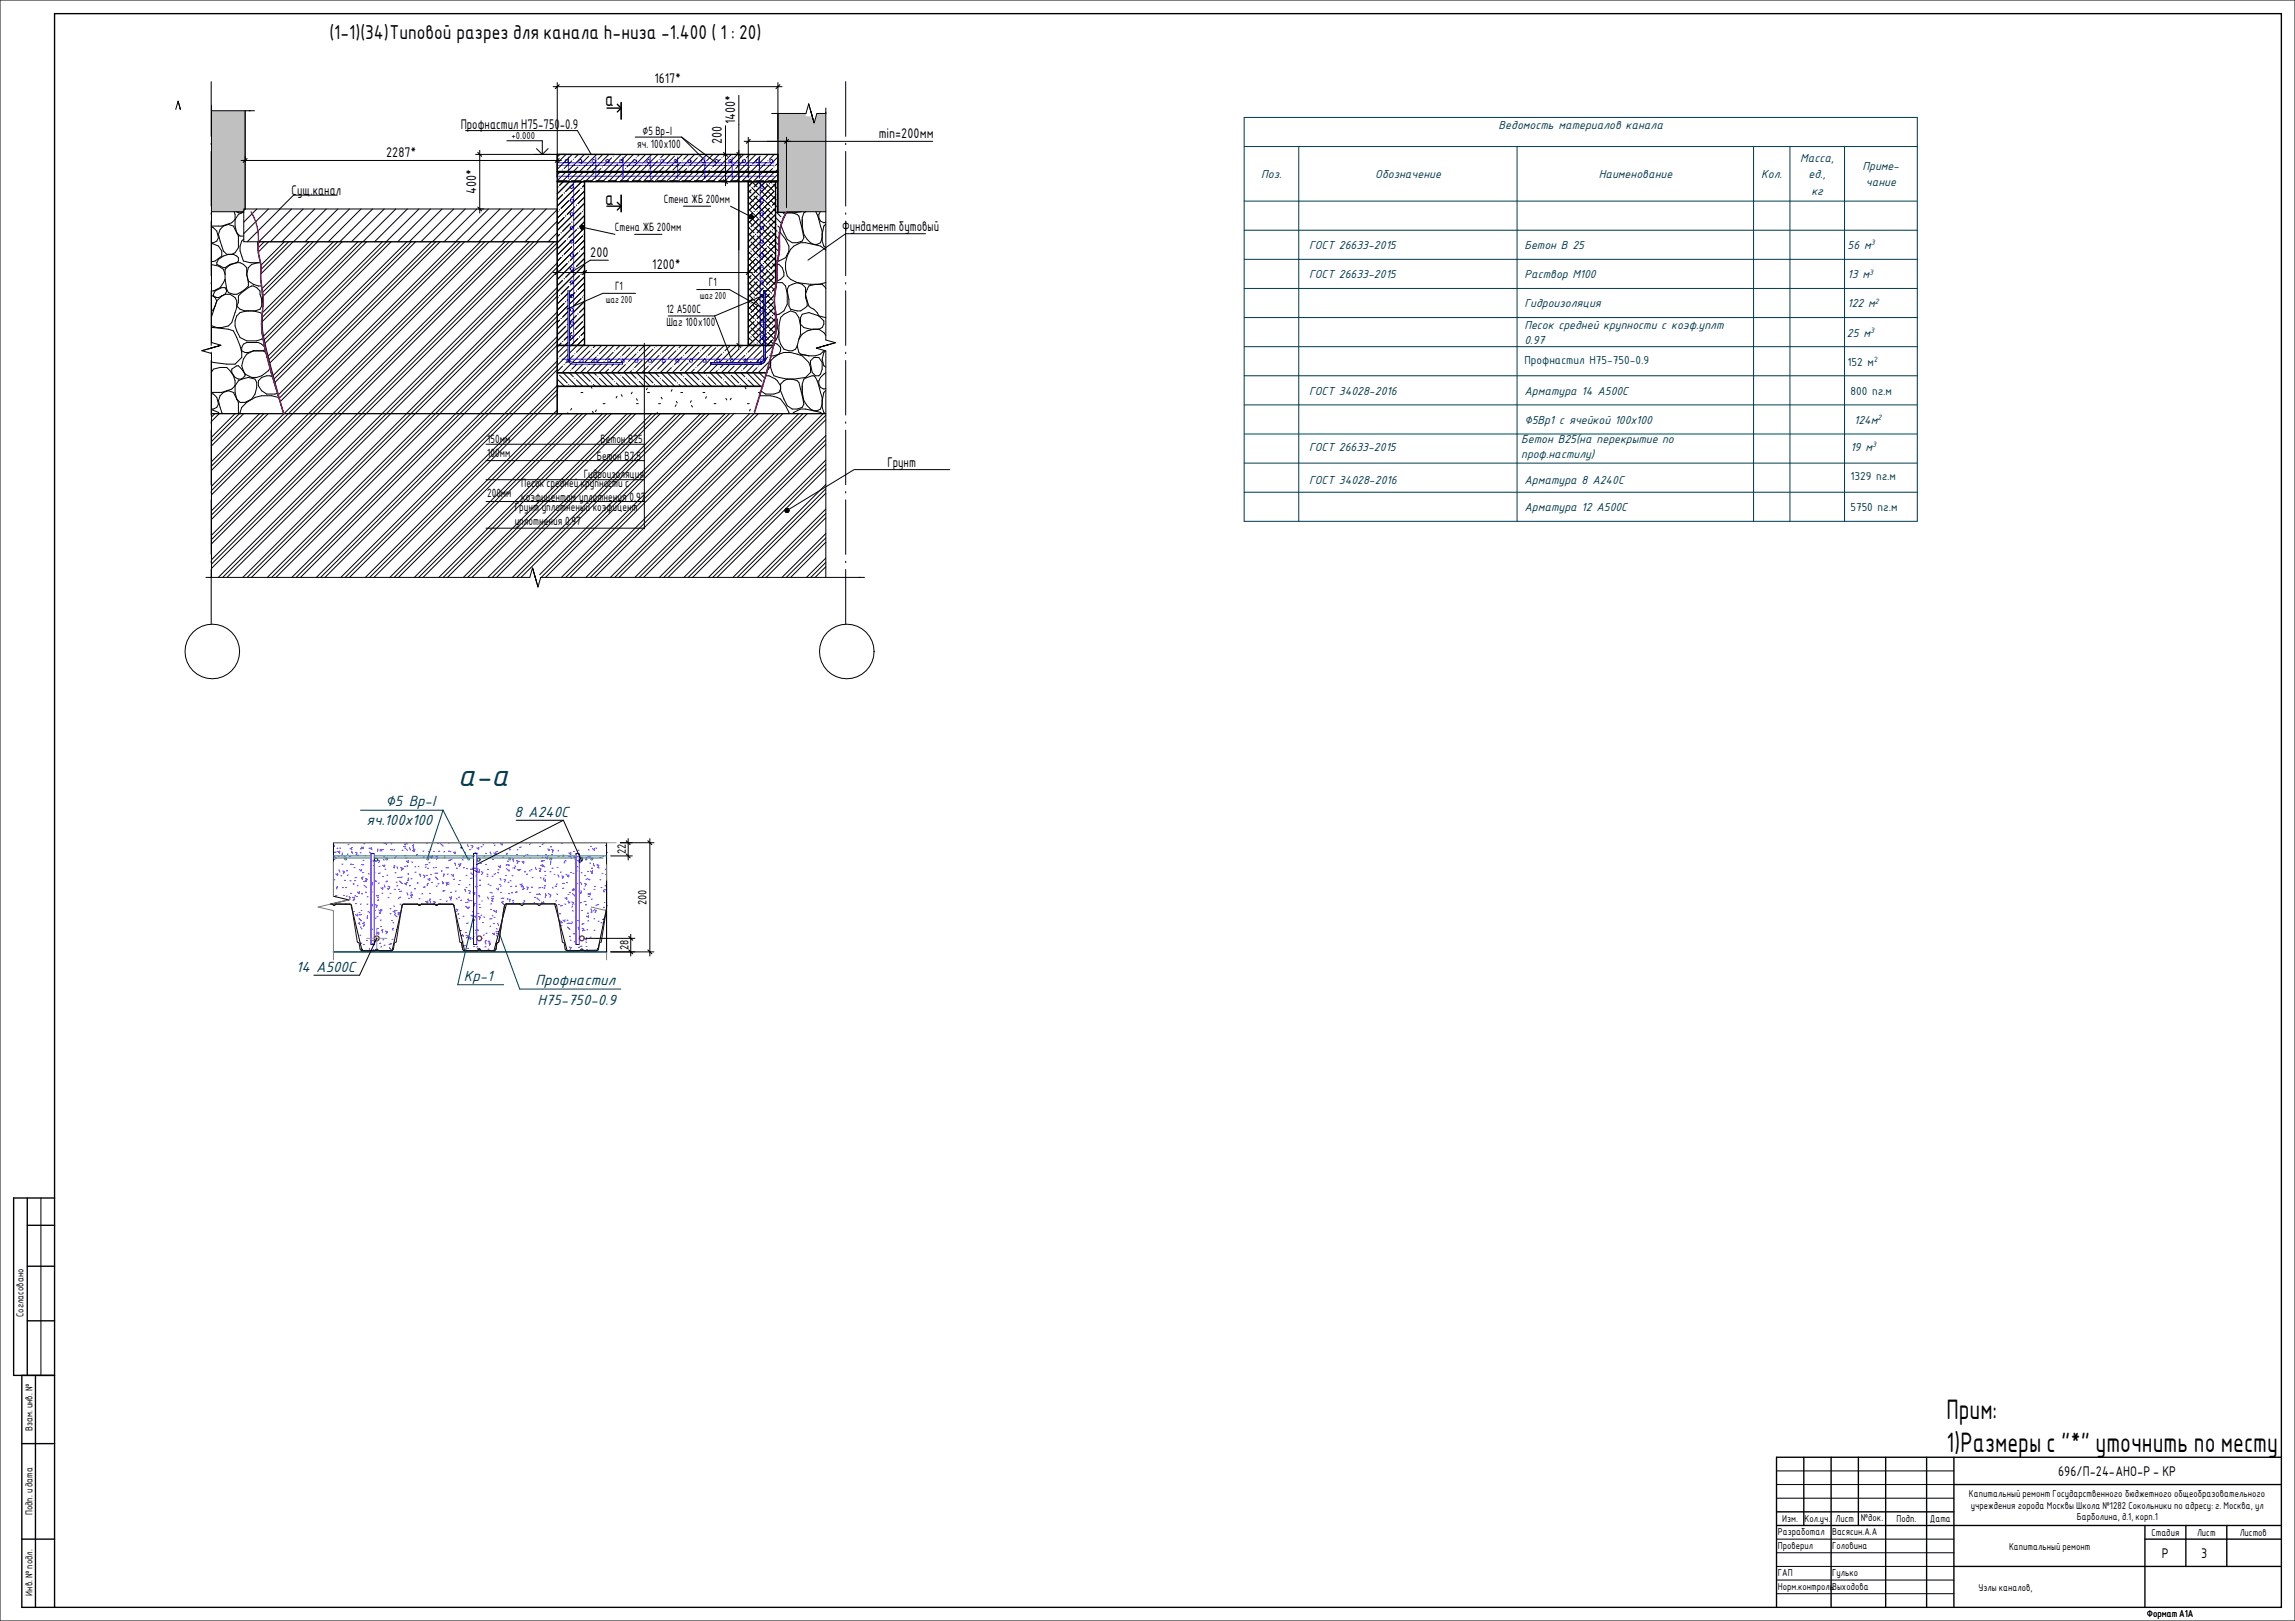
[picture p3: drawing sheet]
<svg xmlns="http://www.w3.org/2000/svg" width="841mm" height="594mm" viewBox="0 0 841 594" stroke-linecap="round" stroke-linejoin="round" font-family="sans-serif">
<defs><g id="words">
<text font-size="12.2" fill="#00394c" x="167.8" y="287.9">а-а</text>
<g font-size="9.9">
<text x="713.3" y="520">Прим:</text>
<text x="713.3" y="532">1)Размеры с &quot;*&quot; уточнить по месту</text>
</g>
<g font-size="7.1">
<text x="120.7" y="14.4">(1-1)(34)Типовой разрез для канала h-низа -1.400 ( 1 : 20)</text>
<text x="221.8" y="38.8">а</text>
<text x="221.8" y="75.1">а</text>
</g>
<g font-size="5.8" fill="#00394c">
<text x="141.2" y="295.4">∅5 Bp-I</text>
<text x="188.6" y="299.6">8 А240С</text>
<text x="134.4" y="302.5">яч.100х100</text>
<text x="108.5" y="356.1">14 А500С</text>
<text x="170" y="359.4">Кр-1</text>
<text x="196.3" y="360.9">Профнастил</text>
<text x="197" y="368.2">Н75-750-0.9</text>
</g>
<g font-size="4.9">
<text x="239.8" y="30.5">1617*</text>
<text x="168.8" y="47.3">Профнастил Н75-750-0.9</text>
<text x="269.5" y="45.6" transform="rotate(-90 269.5 45.6)">1400*</text>
<text x="264.6" y="52.7" transform="rotate(-90 264.6 52.7)">200</text>
<text x="322" y="50.5">min=200мм</text>
<text x="141.5" y="57.5">2287*</text>
<text x="106.9" y="71.3">Сущ.канал</text>
<text x="174.5" y="71.1" transform="rotate(-90 174.5 71.1)">400*</text>
<text x="308.6" y="84.7">Фундамент бутовый</text>
<text x="216.3" y="94.1">200</text>
<text x="239.1" y="98.6">1200*</text>
<text x="325.2" y="171.2">Грунт</text>
<text x="754.3" y="541">696/П-24-АНО-Р - КР</text>
<text x="792.3" y="570.9">Р</text>
<text x="806.7" y="570.9">3</text>
</g>
<g font-size="4.6" fill="#00394c">
<text x="549.2" y="47.2">Ведомость материалов канала</text>
<text x="659.8" y="59.3">Масса,</text>
<text x="462.2" y="65.3">Поз.</text>
<text x="504" y="65.3">Обозначение</text>
<text x="585.9" y="65.3">Наименование</text>
<text x="645.5" y="65.3">Кол.</text>
<text x="662.8" y="65.3">ед.,</text>
<text x="682.6" y="62.3">Приме-</text>
<text x="663.8" y="71.3">кг</text>
<text x="683.8" y="68.3">чание</text>
<text x="479.7" y="91.3">ГОСТ 26633-2015</text>
<text x="558.6" y="91.3">Бетон В 25</text>
<text x="677.1" y="91.3">56 м</text>
<text x="558.6" y="102">Раствор М100</text>
<text x="479.7" y="102">ГОСТ 26633-2015</text>
<text x="677.1" y="102">13 м</text>
<text x="558.6" y="112.7">Гидроизоляция</text>
<text x="677.1" y="112.7">122 м</text>
<text x="558.6" y="120.5">Песок средней крупности с коэф.уплт</text>
<text x="676.9" y="123.3">25 м</text>
<text x="558.6" y="126.1">0.97</text>
<text x="558.6" y="133.4">Профнастил Н75-750-0.9</text>
<text x="677.1" y="134">152 м</text>
<text x="479.7" y="144.7">ГОСТ 34028-2016</text>
<text x="558.6" y="144.7">Арматура 14 А500С</text>
<text x="678.1" y="144.7">800 пг.м</text>
<text x="558.6" y="155.3">∅5Вр1 с ячейкой 100х100</text>
<text x="679.5" y="155.3">124м</text>
<text x="479.7" y="165.1">ГОСТ 26633-2015</text>
<text x="557.5" y="162.3">Бетон В25(на перекрытие по</text>
<text x="557.5" y="167.9">проф.настилу)</text>
<text x="678.1" y="165.1">19 м</text>
<text x="479.7" y="177.3">ГОСТ 34028-2016</text>
<text x="558.6" y="177.3">Арматура 8 А240С</text>
<text x="678.1" y="175.8">1329 пг.м</text>
<text x="558.6" y="187.3">Арматура 12 А500С</text>
<text x="678.1" y="187.3">5750 пг.м</text>
</g>
<g font-size="4.2">
<text x="235.5" y="49.3">⌀5 Вр-I</text>
<text x="233.5" y="54.3">яч. 100х100</text>
<text x="243.2" y="74.3">Стена ЖБ 200мм</text>
<text x="225.4" y="84.7">Стена ЖБ 200мм</text>
<text x="225.4" y="106.3">Г1</text>
<text x="259.8" y="104.9">Г1</text>
<text x="244.2" y="114.8">12 А500С</text>
<text x="244.2" y="119.5">Шаг 100х100</text>
<text x="178.5" y="162.3">150мм</text>
<text x="178.5" y="167.6">100мм</text>
<text x="220.1" y="162.3">Бетон В25</text>
<text x="218.7" y="168.7">Бетон В7.5</text>
<text x="191" y="178.4">Песок средней крупности с</text>
<text x="213.9" y="175.3">Гидроизоляция</text>
<text x="178.5" y="182.2">200мм</text>
<text x="191" y="183.5">коэфицентом уплотнения 0.97</text>
<text x="188.6" y="187.3">Грунт уплотненый коэфицент</text>
<text x="188.6" y="192.5">уплотнения 0.97</text>
<text x="229.4" y="313.2" transform="rotate(-90 229.4 313.2)">22</text>
<text x="237" y="331.7" transform="rotate(-90 237 331.7)">200</text>
<text x="230.3" y="348.3" transform="rotate(-90 230.3 348.3)">28</text>
</g>
<g font-size="3.5">
<text x="187.5" y="50.8">+0.000</text>
<text x="222" y="110.9">шаг 200</text>
<text x="256.4" y="109.5">шаг 200</text>
<text x="8.6" y="482.7" transform="rotate(-90 8.6 482.7)">Согласовано</text>
<text x="11.9" y="524.5" transform="rotate(-90 11.9 524.5)">Взам. инв. №</text>
<text x="721.6" y="548.7">Капитальный ремонт Государственного бюджетного общеобразовательного</text>
<text x="11.9" y="555.3" transform="rotate(-90 11.9 555.3)">Подп. и дата</text>
<text x="653.2" y="557.7">Изм. Кол.уч. Лист</text>
<text x="682" y="557.5">№док.</text>
<text x="695" y="557.7">Подп.</text>
<text x="707.3" y="557.7">Дата</text>
<text x="722.2" y="552.9">учреждения города Москвы Школа №1282 Сокольники по адресу: г. Москва, ул</text>
<text x="761.1" y="557.1">Барболина, д.1, корп.1</text>
<text x="651.6" y="562.7">Разработал</text>
<text x="671.4" y="562.7">Васясин.А.А</text>
<text x="788.5" y="563">Стадия</text>
<text x="805.2" y="563">Лист</text>
<text x="820.8" y="563">Листов</text>
<text x="651.6" y="567.7">Проверил</text>
<text x="671.4" y="567.7">Головина</text>
<text x="736.3" y="568.1">Капитальный ремонт</text>
<text x="651.6" y="577.7">ГАП</text>
<text x="671.4" y="577.7">Гулько</text>
<text x="11.9" y="584.8" transform="rotate(-90 11.9 584.8)">Инв. № подл.</text>
<text x="651.6" y="582.7">Норм.контрольВыходова</text>
<text x="725.1" y="583">Узлы каналов,</text>
<text x="786.8" y="592.7">Формат А1А</text>
</g>
<g font-size="3.1" fill="#00394c">
<text x="685.6" y="90">3</text>
<text x="685" y="100.6">3</text>
<text x="687.1" y="111.3">2</text>
<text x="685.4" y="122">3</text>
<text x="686.8" y="132.6">2</text>
<text x="688.1" y="154">2</text>
<text x="686.1" y="163.8">3</text>
</g>
</g></defs>
<path d="M285.1 41.6v36.2h3.2l.1-.2h14.2v-36h-3.2l-1 3.5-.7-2.5h-2.3v-1zM77.5 40.6v37h11.8v-1h.5v-36z" fill="#c0c0c0"/>
<g fill="#fff">
<path d="M89.8 40.6l.2 36z"/>
<path d="M204.2 126.6h3.9v4.8a2.11 2.11 0 0 0 2.1 2.1h17.9v-.6l-18.3-.1-.6-.3-.4-.7-.1-5.2h71.2v5.2l-.4 .6-.7 .4-18.3 .1v.6h17.9a2.11 2.11 0 0 0 2.1-2.1v-4.8h3.1l-2.6 10h-76.8z"/>
<path d="M77.5 77.6h11.8v11h5.1l.3 4.4 .8 3.5v4.3a67.8 67.8 0 0 1 .3 18.1 57.3 57.3 0 0 0 2.2 12.5l6 20.2h-26.5v-22.1h1v-2.3l2.5-.7-3.5-1z"/>
<path d="M204.2 62.8h80.9v3.8h-80.9z"/>
<path d="M204.2 56.6h80.9v6.2h-80.9z"/>
<path d="M288.4 77.6h14.2v47h-1v2.3l-2.5 .7 3.5 1v23h-26.1l4.5-15a68.6 68.6 0 0 0 3.6-19 33.5 33.5 0 0 1 .1-13.9l.2-2a25.2 25.2 0 0 1 .8-9.3l.1-2.5a20.3 20.3 0 0 1 2.6-12.3z"/>
<path d="M284.3 12.8h26.1v28.3h-7.8v.5h-3.2v-1h-2.3l-.7-2.5-1 3.5h-11.1z"/>
<path d="M296.4 38.1l1.3 4.5h-2.3v-1z"/>
<path d="M297.1 40.6h2.3v1l-1 3.5z"/>
<path d="M45.1 12.8h46.7v27.8h-14.3v-.5h-9.2v-.5h-2.3l-.7-2.5-.9 3h-19.3z"/>
<path d="M65.3 37.1l.8 3h-1.7z"/>
<path d="M66 39.6h2.3v.5h-2.2z"/>
<path d="M77.5 151.6h225.1v60h-104.4v-1h-2.3l-.7-2.5-1 3.5h-116.7z"/>
<path d="M45.1 40.1h32.4v85.4h-1v2.3l-2.5 .7 3.5 1v82.1h-.5v3.4h-31.9z"/>
<path d="M74 128.5l4.5-1.3v2.3h-1z"/>
<path d="M76.5 125.5h1l3.5 1-4.5 1.3z"/>
<path d="M302.6 41.1h36.6v171h-23.9v-.5h-12.7v-83h1v-2.3l2.5-.7-3.5-1z"/>
<path d="M301.6 124.6h1l3.5 1-4.5 1.3z"/>
<path d="M299.1 127.6l4.5-1.3v2.3h-1z"/>
<path d="M77 211.6h117.2v1h2.2l.8 2.5 1-3.5h117.1v40.7h-238.3z"/>
<path d="M195.9 210.6h2.3v1l-1 3.5z"/>
<path d="M195.2 208.1l1.2 4.5h-2.2v-1z"/>
<path d="M274.2 66.6h10v39.7l-.3 3.8 .3 3.8v9.1l-.6 3.6h-3.1v-20h-.6v20h-5.7z"/>
<path d="M204.2 66.6h10v60h-5.5v-20h-.6v20h-3.9z"/>
<path d="M204.2 136.6h76.8l-1.5 5h-75.3z"/>
<path d="M204.2 141.6h75.3l-3 10h-72.3z"/>
<path d="M89.3 76.6h114.9v12h-114.9z"/>
<path d="M94.4 88.6h109.8v63h-100.2a261.9 261.9 0 0 1-7.7-30.3l-.2-2.1a103.9 103.9 0 0 0-.6-18.2 10.5 10.5 0 0 0-.5-6.4z"/>
<path d="M208.1 106.6h.6v24.8h-.6z"/>
<path d="M208.1 131.4h.6l.5 1 1 .5v.6l-.5-.1a2.12 2.12 0 0 1-1.6-2z"/>
<path d="M210.2 132.9h17.9v.6h-17.9z"/>
<path d="M279.9 106.6h.6v24.8h-.6z"/>
<path d="M279.9 131.4h.6a2.11 2.11 0 0 1-2.1 2.1v-.6l1.1-.4z"/>
<path d="M260.5 132.9h17.9v.6h-17.9z"/>
</g>
<g fill="none" stroke="#000" stroke-width=".37">
<path d="M65.3 37.1l.8 3M65.3 37.1l.8 3-.1-.5M65.3 37.1l-.9 3M77.5 38.6v86.9l3.5 1M296.4 38.1l1.3 4.5M296.4 38.1l2 7-1.3-4.5M296.4 38.1l-1 3.5h-12.6M302.6 39.6v85l3.5 1M77.5 40.6h15.8M170.6 47.9h41l5.1 8.7M205.2 56.6l-1 .9M207.3 56.7l-2.8 2.8"/>
<path d="M209.6 58.9l-2.8 2.9M209.7 56.6l-5.5 5.4M210.1 58.4h.1M211.9 56.6l-1.2 1.2M214.2 56.6l-6.3 6.2M215.7 57.3l-2.8 2.8M216.3 56.7h.1M218 59.5l-2.8 2.8M218.6 58.9h-.1M218.7 56.6l-6.3 6.2M220.9 56.6l-1.8 1.8M223.1 56.6l-6.2 6.2"/>
<path d="M224.2 57.8l-2.8 2.8M224.7 57.2v.1M225.4 56.6l-.1 .1M227 59.5h.1M227.6 56.6l-6.2 6.2M229.9 56.6l-2.4 2.3M232.1 56.6l-6.2 6.2M232.6 58.4l-2.8 2.8M232.8 50.2h17M233.2 57.8h-.1M234.4 56.6l-.7 .7M236.6 56.6l-6.2 6.2"/>
<path d="M238.8 56.7l-2.9 2.8M241 58.9l-2.8 2.9M241.1 56.6l-6.2 6.2M241.6 58.4h.1M243.4 56.6l-1.3 1.2M245.6 56.6l-6.3 6.2M247.2 57.3l-2.8 2.8M247.8 56.7h-.1M249.4 59.5l-2.8 2.8M249.8 50.2l7.8 7.8M249.8 50.2l12.5 9.3M250 58.9h.1"/>
<path d="M250.1 56.6l-6.3 6.2M252.3 56.6l-1.8 1.8M254.6 56.6l-6.3 6.2M255.6 57.8l-2.8 2.8M256.2 57.2v.1M256.8 56.6l-.1 .1M258.4 59.5h.1M259.1 56.6l-6.3 6.2M261.3 56.6l-2.3 2.3M263.6 56.6l-6.3 6.2M264 58.4l-2.8 2.8M264.6 57.8h.1"/>
<path d="M265.8 56.6l-.7 .7M268.1 56.6l-6.3 6.2M270.2 56.7l-2.8 2.8M272.4 58.9l-2.8 2.9M272.5 56.6l-6.2 6.2M273 58.4h.1M274.8 56.6l-1.2 1.2M277 56.6l-6.2 6.2M278.6 57.3l-2.8 2.8M279.2 56.7h.1M280.9 59.5l-2.9 2.8M281.4 58.9h.1"/>
<path d="M281.5 56.6l-6.2 6.2M283.8 56.6l-1.8 1.8M285.1 59.8l-.9 .8M285.1 57.5l-10.9 10.9M302.6 41.6h-3.2l-1 3.5M77.5 77.6h11.8M85.8 77.6l.4 1v4.3l.6 2.4 1.2 1.2h1.3M86.6 77.6l.8 .4h1.2M88.6 78l-1.2 .6-1.2 1.8-1.3 1.2-3.6 1.3-3.8-.2M89 77.6l-.4 .4M89.3 76.6h114.9v12h-114.9zM89.3 77.8l-.7 .2"/>
<path d="M89.9 76.6l-.6 .5M94.1 76.6l-4.8 4.8M98.4 76.6l-9.1 9M102.6 76.6l-12 12M106.9 76.6l-12.1 12M111.1 76.6l-12 12M115.3 76.6l-12 12M119.6 76.6l-12 12M123.6 71.5h-16l-5.1 5.1M123.8 76.6l-12 12M128.1 76.6l-12 12M132.3 76.6l-12 12"/>
<path d="M136.6 76.6l-12 12M140.8 76.6l-12 12M145 76.6l-12 12M149.3 76.6l-12 12M153.5 76.6l-12 12M157.8 76.6l-12 12M162 76.6l-12 12M166.3 76.6l-12 12M170.5 76.6l-12 12M174.7 76.6l-12 12M179 76.6l-101.5 101.6M183.2 76.6l-12 12"/>
<path d="M187.5 76.6l-12 12M191.7 76.6l-12 12M196 76.6l-12 12M200.2 76.6l-122.7 122.7M204.2 76.8l-11.8 11.8M204.2 63.2h80.9M204.5 77.5l-.3 .3M204.5 68.5h.1M205.1 76.9h.1M205.5 62.8l-1.3 1.3M206.2 71.3l-2 2M206.2 62.3h.1"/>
<path d="M206.4 66.6l-1.3 1.3M206.8 79.7l-2.6 2.5M206.8 70.7h.1M207.3 79.1v.1M207.6 62.8l-3.4 3.4h3.7M208.4 73.5l-2.8 2.8M208.7 66.6l-4.5 4.4M209 73h.1M209.4 66.2h3M209.7 62.8l-3.7 3.8M210.1 67.4l-2.8 2.8M210.7 75.8l-2.8 2.8"/>
<path d="M210.7 66.8h.1M211.3 75.2h-.1M211.8 61.2l-1.6 1.6M211.8 62.8l-3.7 3.8M212.4 69.6l-2.8 2.8M212.4 60.6h.1M212.9 78l-2.8 2.8M213 69h-.1M213.1 66.6l-8.9 8.9M213.5 77.4v.1M213.9 66.2h3M214 62.8l-3.8 3.8"/>
<path d="M214.2 67.8l-.7 .7M214.2 70l-10 10M214.2 74.5l-10 10M214.2 79l-132.6 132.6M214.2 76.7l-.1 .2M214.2 72.2l-2.4 2.5M216.1 62.8l-3.8 3.8M218.2 62.8l-3.7 3.8M218.4 66.2h3M220.2 61.8l-1.1 1M220.3 62.8l-3.7 3.8M220.8 61.2h.1"/>
<path d="M222.4 62.8l-3.7 3.8M222.9 66.2h3M224.6 62.8l-3.8 3.8M226.4 60.1l-2.8 2.7M226.7 62.8l-3.8 3.8M227.4 66.2h3M228.6 62.3l-.5 .5M228.8 62.8l-3.7 3.8M229.2 61.7v.1M230.9 62.8l-3.7 3.8M231.9 66.2h3M233.1 62.8l-3.8 3.8"/>
<path d="M234.8 60.6l-2.2 2.2M235.2 62.8l-3.8 3.8M235.4 60v.1M236.4 66.2h3M237.3 62.8l-3.8 3.8M237.7 62.3h-.1M239.4 62.8l-3.7 3.8M240.9 66.2h3M241.5 62.8l-3.7 3.8M243.2 61.2l-1.6 1.6M243.7 62.8l-3.8 3.8M243.8 60.6h.1"/>
<path d="M245.4 66.2h3M245.8 62.8l-3.8 3.8M247.9 62.8l-3.7 3.8M249.9 66.2h3M250 62.8l-3.7 3.8M251.7 61.8l-1.1 1M252.1 62.8l-3.7 3.8M252.2 61.2h.1M254.3 62.8l-3.8 3.8M254.4 66.2h3M256.4 62.8l-3.8 3.8M257.8 60.1l-2.7 2.7"/>
<path d="M258.5 62.8l-3.7 3.8M258.9 66.2h3M260.1 62.3l-.5 .5M260.6 62.8l-3.7 3.8M260.7 61.7l-.1 .1M262.8 62.8l-3.8 3.8M263.4 66.2h3M264.9 62.8l-3.8 3.8M266.3 60.6l-2.3 2.2M266.8 60v.1M267 62.8l-3.8 3.8M267.9 66.2h3"/>
<path d="M269.1 62.3h.1M269.1 62.8l-3.7 3.8M271.2 62.8l-3.7 3.8M272.4 66.2h3M273.4 62.8l-3.8 3.8M274.2 67.5l.2 .1M274.2 72l1.9 1.8M274.2 78.7l.5 .5M274.2 69.7l1 1M274.4 76.6h.1M274.7 61.2l-1.7 1.6M274.9 68.2h.1"/>
<path d="M275 77.2l2.8 2.8M275.2 79.7h.1M275.2 69.6l-1 1M275.3 60.6h-.1M275.5 62.8l-3.8 3.8M275.5 68.8l2.8 2.8M275.6 66.6l1.9 1.9M275.8 71.3h.1M275.8 78l-1.6 1.6M275.8 69h.1M276.4 71.9l2.8 2.8M276.4 77.4v.1"/>
<path d="M276.6 74.4h.1M276.9 66.2h3M277.2 74.9l2.8 2.8M277.5 77.4v.1M277.5 71.9l-2.8 2.8M277.6 62.8l-3.7 3.8M277.8 66.6l2.8 2.7M278 69h.1M278 78l2.9 2.8M278.1 71.3h-.1M278.3 66.6l-1.9 1.9M278.6 69.6l2.8 2.8"/>
<path d="M278.6 79.7h.1M278.9 72.1h.1M279.4 72.7l2.9 2.8M279.7 75.2h.1M279.7 74.1l-2.8 2.8-2.7-2.7M280.3 66.8h.1M280.3 75.8l2.8 2.8M280.3 73.5h.1M280.5 66.6l-6.3 6.3M280.5 78.3h.1M280.9 67.4l2.8 2.8-2.8 2.8M281.1 69.9h.1"/>
<path d="M281.1 78.9l2.8 2.8M281.4 66.2h3.7M281.4 67.9l-2.8 2.8M281.7 70.5l2.8 2.8M281.8 62.8l-3.7 3.8M281.9 73h.1M282 76.3l-2.8 2.9M282 67.3v.1M282.3 66.6l.5 .5M282.5 73.5l2.5 2.5M282.6 75.8h-.1M282.7 66.6l-.2 .2"/>
<path d="M282.8 76v.1M283.1 61.8l-1.1 1M283.4 67.6h.1M283.4 76.6l2.8 2.8M283.6 79.1l.1 .1M283.7 61.2h.1M283.9 68.2l1.1 1M284 62.8l-3.8 3.8M284.2 70.7h.1M284.2 78.6l-2.8 2.8M284.2 79.7l2.2 2.2M284.2 67.4l-10 10"/>
<path d="M284.2 71.8l-10 10M284.2 76.3l-10 10M284.2 74.1l-1.1 1.1M284.2 69.6h.1M284.6 66.6l.4 .4M284.8 71.3l.2 .2M285.1 66l-.6 .6M285.1 62l-.8 .8M285.1 63.8l-2.8 2.8M286.7 80h.1M286.8 77.8l1 1M288.2 77.9l.3 .1"/>
<path d="M288.5 78l-.4 .2M290.3 78l1.9 .6 .6 .6 1.8 7.9-.6 1.2-1.8 .7h-1.9l-1.8-1.3-2.2-4.9M293.7 77.6l-2.8 .4h-2.4M295.4 77.6l-.8 .4-.6 1.8v3.1a7.4 7.4 0 0 0 4.3 6.7h1.2l1.2-.6 .6-1.9M299 77.6l2.3 7.1v3.6l.6 1.9 .7 .7M300.6 77.6a2.52 2.52 0 0 0 1.3 4l.7-.2M302.6 77.6h-14.2a22 22 0 0 0-2.6 13.7l-.3 2.1a23.3 23.3 0 0 0-.6 8.3l-.2 2a29.8 29.8 0 0 0-.2 12.7 47.1 47.1 0 0 1-2.4 16.1l-5.6 19.1h26.1h-225.1v60v-82.1l-3.5-1M77.5 97l2.6 .5 1.8 1.2 .6 1.8M77.5 83.2l.7 .3 1.2 1.2 .7 2.4-.7 1.2-1.2 .7-.7-.1M77.5 89.1l2.6 1.1 1.2 1.8v1.8l-2.5 1.9-1.3 .2M83.7 93.2l-1.8 .6-1.8 1.2-.7 1.3v.6l2.5 1.2h.6l1.8-1.2 2.5-.6M84.9 93.2l1.3-.6 1.2-1.8v-4.3l-1.9-3.6a3.7 3.7 0 0 0-5.4 3l1.8 6.1 1.2 1.2h2.4l1.3 .6 .6 .6v1.3l-.6 .6"/>
<path d="M86.8 96.3l-3.1 1.2-1.2 1.2v3.7M86.8 96.3h1.2l1.2 .6 1.2 1.2v2.4M89.3 87.6l-.7 .7-.6 1.9v1.8l1.2 3.7 2.4 .6h3.8M94.4 88.6h109.8v63h-100.2l-6-22a46.7 46.7 0 0 1-1.7-18.3l-.1-1.6a54.1 54.1 0 0 1-.5-12.5l-1-4.2zM94.7 96.3l-2.5 .6-1.2 1.2-.6 2.4M95.2 88.6l-.8 .8M95.5 96.6l.1 5.2M96.8 88.6l-2.3 2.4M98.4 88.6l-3.8 3.8M104.2 88.6l-8.5 8.5M105.8 88.6l-10 10.1M107.4 88.6l-11.8 11.8"/>
<path d="M113.2 88.6l-17.3 17.3M114.8 88.6l-18.8 18.7M116.4 88.6l-20.2 20.2M122.2 88.6l-26 26M123.8 88.6l-27.6 27.6M125.4 88.6l-29.3 29.2M131.2 88.6l-34.6 34.6M132.8 88.6l-36 35.9M134.3 88.6l-37.2 37.2M140.1 88.6l-41.9 41.9M141.7 88.6l-43.1 43.2M143.3 88.6l-44.4 44.4"/>
<path d="M149.1 88.6l-49 49M150.7 88.6l-50.2 50.3M152.3 88.6l-51.5 51.5M158.1 88.6l-56.1 56.1M159.7 88.6l-57.3 57.3M161.3 88.6l-58.6 58.6M168.7 88.6l-91.2 91.2M170.3 88.6l-92.8 92.8M176.1 88.6l-98.6 98.6M177.7 88.6l-100.2 100.2M179.2 88.6l-101.7 101.8M185.1 88.6l-107.6 107.6"/>
<path d="M186.6 88.6l-109.1 109.1M194 88.6l-116.5 116.5M195.6 88.6l-118.1 118.1M197.2 88.6l-119.7 119.7M203 88.6l-123 123M204.2 81.1l-7.5 7.5M204.2 96.4l-115.2 115.2M204.2 99.6l-112 112M204.2 85.3l-3.3 3.3M204.2 90.6l-121 121M204.5 99.9h.1M205.1 85.9l-.9 .8"/>
<path d="M205.6 94.3l-1.4 1.4M205.7 85.3h-.1M206.2 93.7h.1M207.3 88.1l-2.8 2.8M207.9 96.6l-2.8 2.8M207.9 87.5v.1M208.5 96h-.1M209 82l-2.8 2.8M209.6 90.4l-2.8 2.8M209.6 81.4h.1M210.1 98.8l-2.8 2.8M210.1 89.8h.1"/>
<path d="M210.7 98.2h.1M211.2 84.2l-2.8 2.8M211.8 92.6l-2.8 2.8M211.8 83.6h.1M212.4 92v.1M213.5 86.5l-2.8 2.8M214.1 94.9l-2.9 2.8M214.1 85.9h.1M214.2 99.2l-.7 .7M214.2 83.5l-10 10M214.2 88l-123.6 123.6M214.2 92.5l-10 10"/>
<path d="M214.2 96.9l-114.6 114.7M214.2 81.2l-1.8 1.9M214.2 90.2l-1.3 1.3M274.2 98.9l.2 .2M274.2 83.2l2.2 2.1M274.2 89.9l.8 .8M274.2 81l1.3 1.2M274.2 97.6l2.7-2.7 2.8 2.8M274.2 94.4l2.4 2.4M274.2 92.2l1.6 1.5M274.4 85.6l2.8 2.8M274.7 88.1h.1"/>
<path d="M274.7 97.1l2.8 2.8M274.7 92.6l-.5 .5M274.7 83.6h.1M274.9 99.6h.1M275.2 88.7l2.8 2.8M275.3 92l-.1 .1M275.5 91.2h.1M275.8 80.3l2.8 2.8M276.1 82.8h.1M276.1 91.8l2.8 2.8M276.3 94.3h.1M276.4 86.4l-2.2 2.2"/>
<path d="M276.6 83.4l2.8 2.8M276.9 85.9h.1M277.2 97.4h.1M277.5 86.5l2.8 2.8M277.5 94.3h.1M277.7 89h.1M277.8 98l2.8 2.8M278 80.3l-2.8 2.8M278.3 80.5v.1M278.3 89.5l2.8 2.8M278.6 92v.1M278.6 88.7l-2.8 2.8"/>
<path d="M278.9 81.1l2.8 2.8M279.1 83.6h.1M279.2 92.6l2.8 2.8M279.2 97.1l-2.8 2.8M279.2 88.1h.1M279.4 95.1v.1M279.7 84.2l2.8 2.8M279.8 96.5l-.1 .1M280 86.7h.1M280 95.7l2.8 2.8M280.3 98.2h.1M280.3 82.5l-2.8 2.8"/>
<path d="M280.6 87.3l2.8 2.8M280.8 89.8h.1M280.9 98.8l2.8 2.8-2.8 2.8M280.9 90.9l-2.9 2.8M280.9 81.9v.1M281.4 81.4h.1M281.4 99.4l-2.8 2.8M281.4 90.4l2.8 2.8M281.7 92.9h.1M282 82l2.8 2.8M282 98.8h.1M282.2 84.5h.1"/>
<path d="M282.3 93.5l2.6 2.6M282.5 96h.1M282.5 84.8l-2.8 2.8M282.8 85l2.7 2.7M283.1 87.5v.1M283.1 96.6l1.6 1.6M283.1 93.2l-2.8 2.8M283.1 84.2h.1M283.4 99.1h.1M283.7 88.1l1.8 1.8M283.7 92.6h.1M283.9 90.6v.1"/>
<path d="M283.9 99.6l.7 .7M284.2 80.8l-10 10M284.2 85.3l-10 10M284.2 89.8l-10 10M284.2 94.3l-10 10M284.2 98.8l-10 10M284.2 87.6l-2.2 2.2M284.2 96.5l-1.7 1.7M284.2 83.1l-.5 .5M284.2 92.1h.1M284.5 82.2h.1M284.5 91.2l.9 .9"/>
<path d="M284.8 93.7h.1M284.9 96.8a3.7 3.7 0 0 1 2.4 4.3l-1.2 1.3-1.4 .6M285.1 82.8l.8 .9M285.3 85.3h.1M285.8 85.2l2.1 2.5a4.8 4.8 0 0 1 1 4.9 4.8 4.8 0 0 1-3.9 3.1M302.6 82.1l-.7 .8-.6 3M302.6 91.6l-1.9-1.4-5.5-1.2a6.4 6.4 0 0 0-6.7 4.8l-.6 2.5v2.4l.6 2.4 1.2 1.3 2.5 1.2M339.2 85.7h-29.3l-13.8 9.6M77.5 108.2l1.3 .9 .6 1.2M78.8 112.1l-.6 1.2-.7 .6M78.8 106.6l2.5-1.2h1.2l.6 1.2-.6 1.2-2.4 1.3h-.7l-1.2-.6v-.7zM79.4 110.3l-1.9 5.7"/>
<path d="M81.3 108.5l-1.9 1.8M82.5 107.8h1.8l1.9 1.3 .6 1.2v2.4l-1.9 5.5-1.2 1.2a5.9 5.9 0 0 1-6.2-.2M82.5 102.4a5.3 5.3 0 0 1-5 4.2M87.4 108.5a9 9 0 0 1 5.5-3.7l1.2 .6 1.2 1.2v1.2l.6 1.9v2.4l-.6 1.2-1.8 .6h-3.7l-1.8-.6-1.2-1.2 .6-1.2zM90.4 100.5l.6 4.3-1.2 1.2-3 1.8h-1.3l-1.8-.6-.6-1.2-.6-3.6M90.4 100.5l.6 2.5 1.9 1.2 1.8 .6h1.1M90.4 113.9a4.3 4.3 0 0 0-4.2 5.5l1.8 4.3 2.4 1.2h3.7l1.8-.6 .4-.6M92.9 113.9l2.4 .7 .8 .5M95.9 109.7l.4 1.4M96.2 108.7l-.3 1M96.3 113.3a36.5 36.5 0 0 0 1.5 17.3l6.2 21h-26.5M204.2 108.5l-103 103.1"/>
<path d="M204.2 105.4l-106.2 106.2M204.2 117.5l-94.1 94.1M204.2 114.3l-97.2 97.3M204.5 108.9l-.3 .3M205.1 117.3l-.9 .9M205.1 108.3h.1M205.7 116.7l-.1 .1M206.2 102.7l-2 2M206.8 111.1l-2.6 2.6M206.8 102.1v.1M207.3 119.6l-2.8 2.8M207.3 110.6h.1"/>
<path d="M207.9 119h.1M208.1 114.3l-1.9 1.9M208.1 107.5l-3.9 3.9M208.1 112l-99.6 99.6M208.1 116.5l-3.9 3.9M208.1 109.8l-.2 .2M208.4 105l-2.8 2.8M209 113.4l-.3 .3M209 104.4h.1M209.6 112.8h.1M210.7 107.2l-2 2M211.2 115.6l-2.5 2.6"/>
<path d="M211.3 106.6l-.1 .1M211.8 115.1h.1M212.4 101l-2.8 2.9M212.9 109.5l-2.8 2.8M213 100.5h-.1M213.5 117.9l-2.8 2.8M213.5 108.9h.1M214.1 117.3h.1M214.2 108.2l-.1 .1M214.2 119.4l-5.5 5.5M214.2 101.4l-5.5 5.5M214.2 105.9l-5.5 5.5"/>
<path d="M214.2 110.4l-5.5 5.5M214.2 114.9l-5.5 5.5M214.2 103.7l-2.4 2.4M214.2 112.7l-1.8 1.8M244.9 115.8h17M261.9 115.8l6.1 15.9M274.2 114.6l2.2 2.2M274.2 112.4l1.3 1.3M274.2 103.4l1.9 1.9M274.2 110.1l.5 .5M274.2 101.2l1 1M274.4 108v.1"/>
<path d="M274.4 117l2.8 2.8M274.7 119.5v.1M274.7 115.1h.1M275 108.6l2.8 2.8M275.2 111.1h.1M275.2 101l-1 1.1M275.5 100.2l2.8 2.8M275.8 102.7h.1M275.8 109.5l-1.6 1.5M275.8 111.7l2.8 2.8M275.8 100.5h.1M276.1 114.2h.1"/>
<path d="M276.4 103.3l2.8 2.8M276.4 117.9l-2.2 2.1M276.4 108.9h.1M276.6 105.8h.1M276.6 114.8l2.8 2.8M276.9 117.3h.1M277.2 106.4l2.8 2.8M277.5 108.9h.1M277.5 117.9l2.8 2.8M277.5 103.3l-2.8 2.8M278 100.5h.1M278 109.5l2.9 2.8"/>
<path d="M278 111.7l-2.8 2.8M278.1 102.7h-.1M278.3 112h.1M278.6 101l2.8 2.9M278.6 111.1h.1M278.9 103.5v.1M278.9 112.6l2.8 2.8M279.1 115.1h.1M279.2 119.5v.1M279.4 104.1l2.9 2.8M279.7 106.6v.1M279.7 115.6l2.8 2.8"/>
<path d="M279.7 105.5l-2.8 2.8-2.7-2.6M279.8 108.3l-17.9 7.5M279.9 114.3l-2.4 2.5M279.9 107.6l-5.7 5.7M279.9 112.1l-5.7 5.7M279.9 116.6l-5.7 5.7M279.9 109.8l-.7 .8M279.9 118.8l-.2 .2M280 118.1v.1M280.3 107.2l2.8 2.8M280.3 105h.1M280.5 109.7h.1"/>
<path d="M280.6 118.7l2.8 2.8M280.9 113.4h.1M281.1 101.3h.1M281.1 110.3l2.8 2.8M281.7 101.9l2.7 2.7M281.9 104.4h.1M282 107.8l-1.5 1.4M282 113.4l2.3 2.3M282.2 115.9h.1M282.5 116.2l-2 2M282.5 105l1.7 1.6M282.6 107.2h-.1"/>
<path d="M282.8 107.5h.1M282.8 116.5l1.5 1.5M283.1 119h.1M283.1 115.6h.1M283.4 108.1l.6 .5M283.6 110.6h.1M283.7 119.6l.6 .6M283.9 110.3l-2.5 2.5M284 108l-3.5 3.5M284.1 112.4l-3.6 3.6M284.2 102.1v.1M284.2 119l-2.2 2.3"/>
<path d="M284.2 103.3l-3.7 3.7M284.2 116.7l-3.7 3.8M284.2 105.5l-1.1 1.2M284.2 114.5l-.5 .6M284.2 101h.1M284.4 105.3l.3-7.6 .7-5.7a34.6 34.6 0 0 1 1.6-11.6l1.2-2.6h-3.2v-11.2h-10.8v60h9.3a48 48 0 0 0 .7-13M284.5 116.7l.4 .3v3l.6 1.9-.6 1.8-.7 1.2-.3 .1M284.7 103.6h2l1.2 1.2 .6 3v3.7l-1.2 2.4-1.8 1.3-1.1 .2M289.1 104.8l3.1-1.2 1.8 .6 1.2 1.2v3.7l.6 1.8v1.2l-2.4 1.8h-1.2l-2.5-.6-.6-1.2v-2.4l-.6-3.1v-.6zM292.2 103.6l4.8 .6h4.3l1.3 1.6M298.9 104.2l-2.5 .6-1.2 3 1.2 4.3 1.9 1.2 1.2 1.3 .6 1.2M300.1 115.8l1.8 1.8v1.2l-.6 1.2-1.2 .6"/>
<path d="M300.1 115.8l2.5 .6M300.1 115.8l-3.7-1.2-2.4 .6-.6 1.2v2.4l1.2 1.2 2.4 .6h3.1M302.6 103.5l-2.5 .7M76.5 127.8l4.5-1.3-7 2M77.5 120l6.2 .6 1.8 .7a18.7 18.7 0 0 1 3.1 9.7l-2.4 2.4h-3.1l-5.6-.8M77.5 136.4l.7-1.1 2.5-.6h2.4a8.9 8.9 0 0 1 3.1 9.1l.6 2.4 1.2 1.3a5.3 5.3 0 0 0 6.1-5.5v-1.8l-.6-1.3-2.5-.6-2.4 .6M78.5 127.2l-4.5 1.3M88.6 138.9l-1.2 .6-1.2 1.9-1.3 1.2-3.6 1.2-3.8-.1M89.8 137.1v.6l-1.2 1.2M89.8 137.1l-1.2-1.8-1.2-1.2h-.6l-1.9 1.2v1.2l1.3 1.8 1.2 .6h1.2M92.9 128.6h3.6M92.9 128.6a5.4 5.4 0 0 0-3.1 8.5"/>
<path d="M96.5 128.6l1 .7M97 127.2l-1.1-1.1-1.2-.6h-4.3l-1.2 .6-.6 1.3v1.2l1.2 .6h1.2l1.9-.6M97.1 127.8l.3 1M97.1 128l-.6 .6M98.9 135a7 7 0 0 1-6.7 3.3l-2.4-1.2M99.9 138.2a3.9 3.9 0 0 0-5.2 1.3v1.9l1.2 1.8 1.8 1.2h3.1l.9-.3M204.2 126.5l-85.1 85.1M204.2 123.3l-88.3 88.3M204.2 138.9l2.7 2.7M204.2 135.5l-76.1 76.1M204.2 132.3l-79.3 79.3M204.5 136.9v.1"/>
<path d="M204.5 131.3v.1M205.1 137.5l2.8 2.8M205.6 125.7l-1.4 1.5M206.2 134.2l-2 1.9M206.2 125.2h.1M206.4 136.6l5 5M206.8 133.6h.1M207.9 128l-2.8 2.8M208.1 130l-81.6 81.6M208.1 121l-90.6 90.6M208.1 123.2l-1.3 1.4M208.1 125.5l-3.9 3.9"/>
<path d="M208.3 132.1l-1 .9M208.4 136.4l-.1 .2M208.6 136.6l1.5 1.5M209 135.8h.1M209.3 133.3l-3.3 3.3M209.6 121.8l-.9 .8M210.1 130.2l-1.3 1.4M210.1 121.2v.1M210.7 138.6v.1M210.7 129.6v.1M210.9 136.6l5 5M211.2 139.2l2.4 2.4"/>
<path d="M211.4 133.5l-1.8 1.8M211.8 124.1l-2.8 2.8M212.4 132.5l-.4 .4M212.4 123.5h.1M213 131.9h-.1M213.5 137l2.8 2.8M213.6 133.5l-3.1 3.1M214.1 126.3l-2.9 2.8M214.2 123.9l-5.5 5.5M214.2 121.6l-1.3 1.3M214.6 134.7l-1.9 1.9M215.2 134.1v.1"/>
<path d="M215.4 136.6l5 5M215.8 133.5l-.1 .1M216 126.6l-6.2 6.2M216.3 128.5l-2.8 2.9M216.9 128h.1M217.4 136.4h.1M217.6 136.6l.9 .9M218.1 133.5l-3.1 3.1M218.3 126.6l-.9 .8M218.5 130.8l-2.1 2.1M219.1 138.1h.1M219.1 130.2h.1"/>
<path d="M219.7 138.7l2.8 2.8M219.9 136.6l5 5M220.3 133.5l-2.3 2.3M220.5 126.6l-6.3 6.3M221.4 132.5h.1M222.1 136.6l2.6 2.6M222.5 126.9l-2.8 2.8M222.6 133.5l-3.1 3.1M223 135.3l-1.3 1.3M223.6 134.7h.1M224.3 136.6l5 5M224.7 129.1l-2.8 2.8"/>
<path d="M224.8 133.5l-.6 .7M225 126.6l-6.3 6.3M225.3 139.8h.1M225.3 128.5h.1M226.6 136.6l.4 .4M227 131.4l-1.6 1.5M227.1 133.5l-3.1 3.1M227.2 126.6l-1.4 1.4M227.5 137.5h.1M227.5 130.8h.1M228.1 138.1l2.8 2.8M228.8 136.6l5 5"/>
<path d="M229.2 133.6l-2.8 2.8M229.5 126.6l-6.3 6.3M229.8 133h.1M230.9 127.4l-2.8 2.8M231.1 136.6l2 2.1M231.5 135.8l-.8 .8M231.5 126.8v.1M232 135.3h.1M233.1 129.7l-2.8 2.8M233.3 136.6l5 5M233.7 139.2h.1M233.7 129.1h.1"/>
<path d="M234 126.6l-6.3 6.3M234.3 139.8l1.8 1.8M235.4 131.9l-2.8 2.8M235.9 136.9v.1M236 131.3l-.1 .1M236.1 125.8v68M236.2 126.6l-1.9 1.9M236.5 137.5l2.8 2.8M237.6 134.2l-2.4 2.4M237.8 136.6l5 5M238.2 133.6h.1M238.5 126.6l-10 10"/>
<path d="M239.3 128l-2.8 2.8M239.9 136.4l-.2 .2M239.9 127.4h.1M240.1 136.6l1.5 1.5M240.5 135.8h-.1M240.7 126.6l-.3 .3M241.6 130.2l-2.8 2.8M242.1 138.6v.1M242.1 129.6v.1M242.3 136.6l5 5M242.7 139.2l2.4 2.4M242.9 126.6l-10 10"/>
<path d="M243.8 132.5l-2.8 2.8M244.4 131.9h.1M244.9 137l2.8 2.8M245.2 126.6l-2.5 2.5M246 134.7l-1.8 1.9M246.6 134.1v.1M246.8 136.6l5 5M247.4 126.6l-10 10M247.7 128.5l-2.8 2.9M248.3 128h.1M248.9 136.4h.1M249 136.6l1 .9"/>
<path d="M249.7 126.6l-.8 .8M250 130.8l-2.8 2.8M250.5 138.1h.1M250.6 130.2h-.1M251.1 138.7l2.8 2.8M251.3 136.6l5 5M251.9 126.6l-10 10M252.2 133l-2.8 2.8M252.8 132.5h.1M253.5 136.6l2.7 2.6M253.9 126.9l-2.8 2.8M254.5 135.3l-1.3 1.3"/>
<path d="M255.1 134.7h-.1M255.8 136.6l5 5M256.2 129.1l-2.9 2.8M256.4 126.6l-10 10M256.7 139.8h.1M256.7 128.5h.1M258 136.6l.4 .4M258.4 131.4l-2.8 2.8M258.7 126.6l-1.4 1.4M258.9 137.5h.1M259 130.8h.1M259.5 138.1l2.8 2.8"/>
<path d="M260.3 136.6l5 5M260.6 133.6l-2.8 2.8M260.9 126.6l-10 10M262.3 127.4l-2.8 2.8M262.5 136.6l2.1 2.1M262.9 135.8l-.8 .8M262.9 126.8v.1M263 133.5l-3.1 3.1M263.5 135.3h-.1M264.6 129.7l-2.8 2.8M264.8 136.6l5 5M265.1 139.2h.1"/>
<path d="M265.2 129.1h-.1M265.2 133.5l-1.2 1.2M265.4 126.6l-10 10M265.7 139.8l1.8 1.8M266.8 131.9l-1 1M267.4 136.9v.1M267.4 131.3v.1M267.5 133.5l-3.1 3.1M267.6 126.6l-1.9 1.9M267.9 137.5l2.8 2.8M269.1 134.2l-2.5 2.4M269.3 136.6l5 5"/>
<path d="M269.6 133.6h.1M269.9 126.6l-6.3 6.3M270.7 128l-2.8 2.8M271.3 136.4l-.2 .2M271.3 127.4h.1M271.5 136.6l1.5 1.5M271.9 135.8h.1M272 133.5l-3.1 3.1M272.1 126.6l-.2 .3M273 130.2l-2.7 2.7M273.5 138.6l.1 .1M273.6 129.6v.1"/>
<path d="M273.7 136.6l5 5M274.1 139.2l2.4 2.4M274.2 133.5l-1.8 1.8M274.2 121.4l.8 .7M274.2 125.9l.8 .7M274.2 123.6l1.6 1.6M274.7 124.1l-.5 .4M275.2 120.1l2.8 2.8M275.2 132.5l-.4 .4M275.3 123.5h-.1M275.5 122.6v.1M275.8 131.9h.1"/>
<path d="M276.1 123.2l2.8 2.8M276.3 125.7h.1M276.4 137l2.8 2.8M276.5 133.5l-3.1 3.1M277.2 126.6l-.3-.3-2.8 2.8M277.5 134.7l-1.9 1.9M277.5 125.7h.1M277.7 120.4h.1M278.1 134.1l-.1 .1M278.2 136.6l2.2 2.1M278.3 121l2.8 2.8M278.6 123.5h.1"/>
<path d="M278.6 120.1l-2.8 2.8M278.8 133.4l-.2 .2M279.2 124.1l2.5 2.5M279.2 128.5l-2.8 2.9M279.4 126.6h.1M279.8 128h-.1M279.9 121.1l-11.8 11.8M279.9 123.3l-1.9 1.9M279.9 130l-2.8 2.9M279.9 125.5l-7.3 7.4M280.3 136.4h.1M280.5 136.6l.4 .4"/>
<path d="M280.7 137.7a5.8 5.8 0 0 1 5.4 3.7M280.8 121.2l.1 .1M280.9 122.4l-.4 .3M281.4 135.3l-.5 .5M281.4 130.8l-.9 .9M281.4 121.8l2.6 2.6M281.7 124.3h.1M282 130.2h.1M282.2 132.3l-4.3 4.3M282.3 124.9l1.3 1.4M282.4 131.5a8.8 8.8 0 0 0 1.2 6.2l4.9 1.2M282.4 134.1l-1.1 1.7"/>
<path d="M282.7 130.4h.9a11.3 11.3 0 0 1 10.4 0l2.4 2.4 .6 1.9v1.8l-1.8 1.8-4.3 .6h-2.4M282.9 129.3l-.4 .4M283.1 124.6l-2.6 2.6M283.6 126.4l-3.1 3M283.7 124v.1M283.8 125.6l1.1 .5 1.2 1.3v1.2l-.6 1.2-1.9 1.2-1.2 1.2M283.9 122.1h.1M284.2 121.2l-3.7 3.7M290.3 138.9l1.9 .6 .6 .7 1.8 7.9-.6 1.2-1.8 .6h-1.9l-1.8-1.2-2.4-5.5v-2.4l1.2-1.3 1.2-.6M292.2 126.7l.6 2.5 .6 .6 3 .6h2.5l1.8-.6 1.4-1.4M292.8 124.3l.6-1.8v-3.1l-.6-3-1.2-1.8-1.9-.7-2.4 1.3-1.2 1.2-.6 3v4.9l.6 1.8 1.2 1.9 1.8 .6h1.2l1.3-.6 .6-1.3M292.8 124.3l-.6 2.4"/>
<path d="M298.3 131h1.8a5 5 0 0 1 0 6.7h-1.2l-1.2-1.2-.7-4.3zM298.3 120.6l-2.5 .7-1.8 1.2-1.2 1.8M299.1 127.6l3.5 1v83M300.1 120.6l1.8 1.3 .7 1.1M302.5 128.6l-.6 .6-.6 2.4 .6 2.5 .7 .4M302.6 136.6a4.3 4.3 0 0 0-2.5 4.2l.6 1.2 1.2 .6 .7-.3M306.1 125.6l-7 2 4.5-1.3M306.1 125.6l-4.5 1.3M77.5 144.2l.7 .2 1.2 1.2 .7 2.5-.7 1.2-1.2 .6-.7-.1M77.5 150.1l2.6 1 .3 .5-2.9 2.8M78.7 151.6l-1.2 1.2M86.1 151.6l-8.6 8.6"/>
<path d="M87.4 151.6v-4.1l-1.9-3.7a3.7 3.7 0 0 0-5.4 3.1l1.3 4.7M87.7 151.6l-10.2 10.2M89.3 151.6l-11.8 11.8M95.1 151.6l-17.6 17.6M96.7 151.6l-19.2 19.2M98.3 151.6l-20.8 20.8M102.2 145.7a11.8 11.8 0 0 0-13.6 3.6l-.6 2.3M204.2 144.6l.1 .2M204.2 144.5l-67.1 67.1M204.2 141.3l-70.3 70.3M204.2 142.9l-68.7 68.7M204.2 150.3l-61.3 61.3"/>
<path d="M204.2 141.2l.4 .4M204.5 142.1l-.3 .4M204.5 151.6l-60 60M206.1 151.6l-60 60M208.1 151.3l.1 .3M208.4 140.9h.1M209 141.5l.1 .1M209.5 149.7l-.4 .6M211.9 151.6l-60 60M212.9 143.9h.7M213.5 151.6l-60.1 60M215 151.6l-60 60"/>
<path d="M216.6 141.7l.3 .6M216.8 140.3h.1M217.1 150.7l.4 .6M217.4 140.9l.7 .7M218.6 150.2l-.4 .6M220.8 151.6l-60 60M221.1 147.9h.6M222.4 151.6l-60 60M224 151.6l-60 60M225.8 140.3l1.3 1.3M226.1 145.2l-.3 .6M227.7 144.7l.3 .5"/>
<path d="M229.8 151.6l-60 60M231.4 151.6l-60 60M231.4 141.4l.1 .1M231.7 143.7l-.3 .6M233 151.6l-60 60M233.2 146.1l.4 .6M233.3 147.9h.6M237.2 142.3l-.3 .5M237.3 143.9h.7M238.8 151.6l-60 60M239.9 140.9h.1M240.4 151.6l-60 60"/>
<path d="M240.4 141.5l.2 .1M240.8 151.1l.3 .5M241.4 147.9h.7M242 151.6l-60 60M242.3 145.6l.4 .6M246.3 142.8l-.3 .6M247.8 151.6l-60 60M247.8 148.4l-.3 .5M247.9 147.1l.3 .6M248.3 140.3h.1M248.9 140.9l.7 .7M249.4 151.6l-60 60"/>
<path d="M249.5 143.9h.7M251 151.6l-60 60M253.4 146.9l-.4 .5M253.4 148.6l.4 .6M256.8 151.6l-59 59M257.3 140.3l1.2 1.3M257.6 143.9h.7M258.4 151.6l-60 60M258.9 145.4l-.3 .6M260 151.6l-60.1 60M261.7 147.9h.7M262.9 141.4v.1"/>
<path d="M264.5 151.5l.1 .1M265.8 151.6l-60.1 60M266 146l.4 .6M267.3 151.6l-60 60M268 145.9l-.4 .6M268.9 151.6l-60 60M269.5 151.5l-.1 .1M271.3 140.9h.1M271.9 141.5l.1 .1M273.1 141.9l.3 .6M273.9 147.9h.7M274.7 151.6l-60 60"/>
<path d="M275 150l-.3 .6M276.3 151.6l-60 60M277.9 151.6l-60 60M278 143.9h.6M278.4 145.1a11.5 11.5 0 0 1 7.7 1.1l1.8 2.5 1.2 2.9M278.6 143.4l.2 .4M279.1 142.9l-.4 .6M279.7 140.3h.1M283.7 151.6l-60 60M285.3 151.6l-60 60M286.1 142.6l-.6 1.2-1.9 .6h-3l-1.6-1.1M286.9 151.6l-60 60"/>
<path d="M290.5 151.6l2.9-1.7h1.8l5.5 1.2 .6 .5M292.7 151.6l-60 60M294.3 151.6l-60 60M295.9 151.6l-60 60M301.3 148.1l-.6 1.8a3.2 3.2 0 0 1-4.9-1.2l-1.2-1.8-.6-3.1v-3l.6-1.9 3.1-1.2h.6a10.8 10.8 0 0 1 2.4 6.1l.6 1.8v3.7l.6 1.8 .5 .5M301.7 151.6l-60 60M302.6 143.1l-.7 .7-.6 3.1M302.6 152.2l-59.3 59.4M302.6 159.6l-51.9 52M302.6 153.8l-57.8 57.8M178.1 162.8h58M178.1 168.8h58"/>
<path d="M178.1 175.8h58M302.6 161.2l-50.4 50.4M302.6 171.8l-39.8 39.8M302.6 168.6l-43 43M302.6 179.2l-32.4 32.4M302.6 162.8l-48.8 48.8M302.6 170.2l-41.4 41.4M302.6 177.6l-34 34M178.1 183.8h58M178.1 193.6h58M302.6 189.7l-21.8 21.9M302.6 186.6l-25 25"/>
<path d="M302.6 197.1l-14.4 14.5M302.6 180.8l-30.8 30.8M302.6 188.1l-23.4 23.5M302.6 198.7l-12.8 12.9M302.6 195.5l-16 16.1M195.2 208.1l-1 3.5h-118.7M195.9 210.6l1.3 4.5M196.4 212.6l-1.2-4.5 2 7M302.6 207.7l-3.9 3.9M302.6 204.5l-7 7.1M302.6 206.1l-5.5 5.5M316.8 211.6h-118.6l-1 3.5"/>
<circle cx="77.8" cy="238.8" r="10"/>
<circle cx="310.3" cy="238.8" r="10"/>
</g>
<g fill="none" stroke="#000" stroke-width=".5">
<path d="M222.4 39.6h5.2M226.2 38.2l1.4 1.4M227.6 39.6l-1.4 1.4M89.8 40.6v36M204.2 56.6h80.9v10h-80.9zM285.1 41.6v36.2h3.2M204.2 62.8h80.9M222.4 75.6h5.2M226.2 74.1l1.4 1.5M227.6 75.6l-1.4 1.4M284.2 106.3v-39.7h-10v60h5.7h-71.2M284.2 113.9v9.1"/>
<path d="M214.2 126.6v-60h-10v60h3.9h-3.9v10h76.8h-76.8v5h75.3h-75.3v10h61.5M280.5 126.6h3.1"/>
</g>
<path d="M208.1 106.6h.6v24.8l.2 .7 .6 .6 .7 .2h17.9v.6h-17.9a2.1 2.1 0 0 1-2.1-2.1zM279.9 106.6h.6v24.8a2.1 2.1 0 0 1-2.1 2.1h-17.9v-.6h17.9l.8-.2 .5-.6 .2-.7z" fill="none" stroke="#0000a5" stroke-width=".37"/>
<path d="M92 77.6a22.5 22.5 0 0 1 2.7 13.8l.8 4.9a51.9 51.9 0 0 0 1 12.8v1.6a41.4 41.4 0 0 0 1.6 21.1l5.9 19.8M288.2 77.6a22.5 22.5 0 0 0-2.6 13.8l-.9 4.9a51.9 51.9 0 0 1-1 12.8v1.6a41.4 41.4 0 0 1-1.6 21.1l-5.6 19.1" fill="none" stroke="#f00" stroke-width=".5"/>
<g fill="none" stroke="#00f" stroke-width=".37">
<path d="M204.7 59.6h79M208.3 57.6v7.7M218.3 57.6v7.7M228.3 57.6v7.7M238.3 57.6v7.7M248.3 57.6v7.7M258.3 57.6v7.7M268.3 57.6v7.7M278.3 57.6v7.7M204.2 64.6h79.5M204.7 60.6h79M210.2 66.6v59.2"/>
<path d="M278.6 66.6v59.2M206 131.6h75"/>
<circle cx="207.6" cy="59" r=".6"/>
<circle cx="212.6" cy="59" r=".6"/>
<circle cx="217.6" cy="59" r=".6"/>
<circle cx="222.6" cy="59" r=".6"/>
<circle cx="227.6" cy="59" r=".6"/>
<circle cx="232.6" cy="59" r=".6"/>
<circle cx="237.6" cy="59" r=".6"/>
<circle cx="242.6" cy="59" r=".6"/>
<circle cx="247.6" cy="59" r=".6"/>
<circle cx="252.6" cy="59" r=".6"/>
<circle cx="257.6" cy="59" r=".6"/>
<circle cx="262.6" cy="59" r=".6"/>
<circle cx="267.6" cy="59" r=".6"/>
<circle cx="272.6" cy="59" r=".6"/>
<circle cx="277.6" cy="59" r=".6"/>
<circle cx="282.6" cy="59" r=".6"/>
<circle cx="209.6" cy="78.5" r=".6"/>
<circle cx="209.6" cy="73.5" r=".6"/>
<circle cx="209.6" cy="68.5" r=".6"/>
<circle cx="279.2" cy="78.5" r=".6"/>
<circle cx="279.2" cy="68.5" r=".6"/>
<circle cx="279.2" cy="73.5" r=".6"/>
<circle cx="209.6" cy="83.5" r=".6"/>
<circle cx="209.6" cy="93.5" r=".6"/>
<circle cx="209.6" cy="98.5" r=".6"/>
<circle cx="209.6" cy="88.5" r=".6"/>
<circle cx="279.2" cy="98.5" r=".6"/>
<circle cx="279.2" cy="83.5" r=".6"/>
<circle cx="279.2" cy="88.5" r=".6"/>
<circle cx="279.2" cy="93.5" r=".6"/>
<circle cx="209.6" cy="113.5" r=".6"/>
<circle cx="209.6" cy="103.5" r=".6"/>
<circle cx="209.6" cy="108.5" r=".6"/>
<circle cx="209.6" cy="118.5" r=".6"/>
<circle cx="279.2" cy="118.5" r=".6"/>
<circle cx="279.2" cy="103.5" r=".6"/>
<circle cx="279.2" cy="108.5" r=".6"/>
<circle cx="279.2" cy="113.5" r=".6"/>
<circle cx="208.2" cy="132.2" r=".6"/>
<circle cx="209.6" cy="123.5" r=".6"/>
<circle cx="213.2" cy="132.2" r=".6"/>
<circle cx="218.2" cy="132.2" r=".6"/>
<circle cx="223.2" cy="132.2" r=".6"/>
<circle cx="228.2" cy="132.2" r=".6"/>
<circle cx="233.2" cy="132.2" r=".6"/>
<circle cx="238.2" cy="132.2" r=".6"/>
<circle cx="243.2" cy="132.2" r=".6"/>
<circle cx="248.2" cy="132.2" r=".6"/>
<circle cx="253.2" cy="132.2" r=".6"/>
<circle cx="258.2" cy="132.2" r=".6"/>
<circle cx="263.2" cy="132.2" r=".6"/>
<circle cx="268.2" cy="132.2" r=".6"/>
<circle cx="273.2" cy="132.2" r=".6"/>
<circle cx="278.2" cy="132.2" r=".6"/>
<circle cx="279.2" cy="123.5" r=".6"/>
</g>
<path d="M227.6 37.6v6.1M227.6 71.5v6.1" fill="none" stroke="#000" stroke-width=".6"/>
<g fill="none" stroke="#00394c" stroke-width=".37">
<path d="M456 43h246.7v148.1h-246.7zM456 53.7h246.7M476 53.7v137.4M556 53.7v137.4M642.7 53.7v137.4M656 53.7v137.4M676 53.7v137.4M456 73.7h246.7M456 84.4h246.7M456 95h246.7M456 105.7h246.7M456 116.4h246.7"/>
<path d="M456 127h246.7M456 137.7h246.7M456 148.4h246.7M456 159.1h246.7M456 169.7h246.7M456 180.4h246.7"/>
</g>
<path d="M122.2 308.8h100.1v24l-3.2 15.4-11.3 .2-4.5-17.1h-17.7l-4.6 17.1h-10.7l-4.1-17h-18.7l-3.8 17h-11l-4.1-17h-7.6l6.8-1.6-5.6-1.3z" fill="#fff"/>
<g fill="none" stroke="#3f00ff" stroke-width=".37">
<path d="M122.2 309.7l.4 .1M122.3 313.7l.9 .9M122.5 310l-.3 .5M122.8 314.9l-.6 .1M123.2 312.3l-1 .1M123.5 310.9h.1M123.9 313.7h.1M124.2 318.8l.4 .8M124.5 311.9l-.1 .7-.6-.6M124.5 310.8h.1M125.3 316.7h.1M125.5 312.6l-.2 1"/>
<path d="M125.6 319.2l.7 .2M126.1 314h.1M126.2 319.6l-.4 .6M127 319.1h.1M127.2 313h.1M127.5 309.5h.1M128.1 313.9h.1M128.3 310.9h.1M128.4 316.7h.1M128.5 316.7h.1M128.6 311.3h.1M128.8 310.6h.1"/>
<path d="M128.9 312l.3 .8M129.1 316.8h.1M129.8 318h.1M130.2 312.4l.7 .2M130.8 312.8l-.4 .6M131.4 313.3l-.7 .2M132 312.6h.1M132.1 311.1h.1M132.4 318.5l-.1 .7-.6-.5M132.6 316.9h.1M132.9 316.9h.1M133 319.8h.1"/>
<path d="M133.1 315.3h.1M133.1 310.3l-.1 .7-.6-.5M133.3 309.2h.1M133.8 313.6h.1M135.3 312.2l1 .9M135.9 311.2h.1M136.3 310.8l-1.1 .1M136.5 315.6h.1M136.8 317.1h.1M137.1 319.9h.1M137.2 314.8l.3 .8M138.5 315.1l.7 .3"/>
<path d="M138.5 311.1l-.2 1M138.9 317.5h.1M139.1 315.6l-.4 .5M139.2 311.4h.1M139.3 320l-.7 .1M139.8 311.3h.1M140.1 311.8l-.8 .1M140.1 311.3h.1M140.5 315.1h.1M140.6 317.2h.1M140.6 314.1h.1M140.7 309h.1"/>
<path d="M141 317l-.1 .6-.6-.5M141 318.6h.1M141.7 308.8v.6l-.7-.5M143.1 311.3h.1M143.6 311.5h.1M143.7 308.8l-.3 .5M144.2 311.5h.1M144.3 318h.1M144.4 317.4h.1M144.6 314.4h.1M144.7 319.8h.1M145 313.7h.1"/>
<path d="M145.5 317.6l.3 .8M146.8 317.9l.7 .3M147.4 311.6h.1M147.4 318.4l-.4 .5M148 318.4l-.8 .1M148.2 310.2h.1M148.2 317.5h.1M148.3 313.6h.1M148.4 310.7l.9 .9M148.7 310.2l-.7 .1M148.7 314.5h.1M149.1 317.4h.1"/>
<path d="M149.3 309.2l-1.1 .2M149.6 315.4v.6l-.7-.5M150.1 310.7l.3 .8M150.9 315.9h.1M151.1 309.8h.1M151.2 311.8h.1M151.4 311.1l.7 .2M151.6 309.6l-.2 1M152 317.6h.1M152 311.5l-.3 .6M152.1 319.6h.1M152.4 313.5h.1"/>
<path d="M152.7 313.2h.1M153.3 317.5h.1M155 311.9h.1M155.1 314.1h.1M155.8 317.8h.1M156.3 309h.1M156.6 316.8l-.7 .1M156.7 318.2h.1M156.9 312.1h.1M157.2 316.2h.1M157.5 313.9l.7 .6M157.6 311.4h.1"/>
<path d="M158.2 313.8v.7M158.4 313.5l.3 .8M158.8 318h.1M158.8 312h.1M159.6 317.9h.1M159.7 313.9l.7 .2M160.3 314.3l-.3 .6M160.4 309.1h.1M160.5 319.9l-1.1 .2M160.8 312h.1M161.4 309.2l1 .9M161.7 319.2h.1"/>
<path d="M162.6 312.2h.1M162.8 314.3h.1M162.8 313.7h.1M163.4 318.1h.1M164.1 318h.1M164.3 311.9h.1M164.5 308.8v.3M164.9 312.1h.1M165.2 315.2l-.7 .1M165.3 315h.1M166.1 312.3l.7 .6M166.4 312.3h.1"/>
<path d="M166.7 316.3l.3 .8M166.9 312.2l-.1 .7M167.3 318.2h.1M168 316.7l.7 .2M168.6 316.6h.1M168.7 317.1l-.4 .6M168.9 310.8h.1M168.9 310.5h.1M169.4 315.1h.1M169.6 314.1h.1M169.8 318h.1M170.3 312.5h.1"/>
<path d="M171.1 318.3h.1M171.3 309.5l.3 .8M172.1 311.4h.1M172.6 319.9l.9 .9M172.6 309.8l.7 .3M173.3 310.3l-.4 .5M173.3 318.1h.1M173.4 313.8h.1M173.5 318.4l-1.1 .1M173.8 313.6l-.7 .1M173.9 318.1h.1M174.1 312.6h.1"/>
<path d="M174.5 318.8h.1M174.7 312.7h.1M174.7 310.7l.7 .6M174.8 318.8l-.1 .7-.7-.6M174.9 318.5h.1M175 319.1l.3 .8M175.5 310.6l-.1 .7M175.8 318.8l-.2 1M176 316.4h.1M176.3 310.3h.1M176.3 319.5l.7 .2M176.9 309.6h.1"/>
<path d="M177 319.9l-.4 .6M177.3 313.7h.1M177.9 312.7h.1M177.9 316.8h.1M178.7 318.6h.1M179.6 312.2l.3 .8M180.5 315h.1M180.8 308.9h.1M180.9 312.6l.7 .3M181.1 309.7h.1M181.5 312.6h.1M181.6 313l-.4 .6"/>
<path d="M181.7 312.9h.1M182.4 319.8h.1M182.4 312l-.7 .2M182.5 318.8h.1M183.4 309.1l.6 .6M183.4 317.2l-.1 .7-.7-.5M184.1 309l-.1 .7M184.1 314.2h.1M185.5 313h.1M185.6 312.7h.1M185.6 318.4l1 .9M186 315.6h.1"/>
<path d="M186.3 318.9h.1M186.4 317.2h.1M186.6 316.9l-1.1 .1M186.6 311.4h.1M186.7 311.1h.1M187.8 318.1h.1M187.9 315l.3 .8M187.9 314.8h.1M188.8 317.2l-.1 1.1M189.2 315.4l.7 .2M189.3 313.2h.1M189.5 311.4h.1"/>
<path d="M189.9 315.8l-.4 .6M190.1 315.8h.1M190.1 319h.1M190.3 318.6l-.7 .2M190.5 318.6h.1M191 310.4l-.7 .2M191.8 313.7h.1M192 315.6l-.1 .7-.6-.5M192.2 319.5h.1M192.5 313.4h.1M192.8 308.8v.2M193.1 313.3h.1"/>
<path d="M193.9 319.2h.1M194.1 314.4h.1M194.5 309l-.4 .6M194.6 318.8h.1M196.2 317.8l.3 .8M196.9 313.4h.1M197.6 318.2l.6 .2M197.6 310.2h.1M197.8 319.3h.1M198.2 318.6l-.4 .6M198.3 315.6h.1M198.6 317.4h.1"/>
<path d="M198.6 309.5h.1M198.6 314.2h.1M198.7 316.8l.9 .9M198.9 317.1l-.7 .1M199.6 319.3h.1M199.6 315.4l-1.1 .1M199.6 308.8l-.7 .2M199.9 313.2h.1M200.6 314l-.1 .7-.6-.5M200.8 313.6h.1M200.8 311l.3 .8M201.2 311.5h.1"/>
<path d="M201.6 319.5h.1M201.8 310.4h.1M201.9 315.7l-.2 1M202.1 313.2h.1M202.2 311.4l.7 .2M202.3 318.1h.1M202.8 311.8l-.4 .6M204.1 317.9h.1M204.4 311.8h.1M204.6 313.7h.1M205.4 319.6h.1M205.7 309h.1"/>
<path d="M206.3 313.4h.1M206.3 313.8h.1M206.7 316.2h.1M207.5 315.5l-.7 .1M208.4 313.9h.1M209.1 313.8l.3 .8M209.2 319.7h.1M209.2 312.5l-.1 .6-.6-.5M210.2 312h.1M210.3 314h.1M210.5 314.1l.7 .3M210.8 316.4h.1"/>
<path d="M211.1 314.6l-.4 .5M211.2 319.3h.1M211.5 317.7h.1M211.7 315.3l1 .9M211.8 311.6h.1M212.2 314h.1M212.7 313.9l-1.1 .1M213 319.9h.1M213.1 314.2h.1M214.7 315.1h.1M214.9 314.2l-.1 1M215.3 319.4h.1"/>
<path d="M215.7 311.5h.1M216 314.1h.1M216.1 316.3h.1M216.2 313.9l-.8 .1M216.3 310.2h.1M216.8 318.2h.1M217.1 319.1l-.1 .7-.6-.6M217.4 316.5l.3 .9M217.8 310.9v.6l-.7-.5M218.3 310.8h.1M218.8 316.9l.7 .3M219.3 318.1h.1"/>
<path d="M219.4 317.4l-.4 .5M219.8 314.3h.1M220.8 313.8h.1M221.9 318.5h.1M222 309.7l.3 .7M222.2 312.4h.1M121.4 331.4h-.1M122.3 328.5h.1M122.4 322.5h.1M123.1 328.3l-.1 .4M123.1 328.3h.1M123.6 324.8l-.2 1.1"/>
<path d="M123.8 320.1l-.1 .7-.6-.5M124.9 321h.1M125.4 325.3h.1M125.8 328.2h.1M126.2 322.6h.1M126.5 331.4h.1M126.7 325.3h.1M126.9 328.4h.1M127.3 320.7h.1M127.9 328.4l.3 .8M128 329h.1M128.3 322.8h.1"/>
<path d="M128.4 327.4h.1M129.3 328.8l.7 .3M129.4 324h.1M129.6 334.1h.1M129.9 329.2l-.4 .6M130 328.3h.1M130 322.8h.1M130 329.8l-.7 .1M130.3 331.2h.1M130.7 328.5h.1M130.7 321.6l-.7 .1M130.9 324.6h.1"/>
<path d="M131 326.9l.6 .5M131 335l-.1 .7-.7-.6M131.3 338.4h.1M131.5 334.4h.1M131.5 336.7l1 .9M131.6 338.1l.3 .8M131.7 326.8l-.1 .6M132 339.8h.1M132.1 331.3h.1M132.3 333.7h.1M132.5 335.2l-1.1 .1M132.5 321.6l.4 .8"/>
<path d="M132.6 327.5h.1M132.8 321.4h.1M133 338.4l.7 .3M133.2 338h.1M133.4 324.4l1 .9M133.6 338.9l-.4 .5M133.8 322.9h.1M133.9 322l.7 .2M133.9 327h.1M134.4 323l-1.1 .1M134.5 331.3h.1M134.5 322.4l-.4 .6"/>
<path d="M134.5 328.7h.1M134.7 335.5l-.1 1.1M134.9 334.2h.1M134.9 320.3h.1M135.3 334.6h.1M136.1 326.9h.1M136.2 331.2l.4 .8M136.6 323.3l-.2 1M137.2 333.6h.1M137.5 322.8h.1M137.6 331.6l.7 .2M137.6 323h.1"/>
<path d="M137.9 336.4l-.7 .1M138.1 335.9h.1M138.2 332l-.4 .6M138.3 328.8h.1M138.4 329.8h.1M138.4 330h.1M138.6 328.2l-.7 .1M138.7 323.7h.1M139 334.3h.1M139.1 334.7h.1M139.4 337.2h.1M139.4 339.6h.1"/>
<path d="M139.6 333.4l-.1 .7-.7-.6M139.7 333.5h.1M139.9 327.4h.1M140.2 321.2h.1M140.3 325.2l-.1 .7-.6-.6M140.9 324.4l.3 .8M141.4 323.2h.1M141.6 322.9h.1M141.8 320.7h.1M142 325.8h.1M142.2 329h.1M142.2 324.8l.7 .2"/>
<path d="M142.8 325.2l-.4 .6M142.9 327.4h.1M142.9 333h.1M143 334.8h.1M143.5 337.4h.1M144 338.2h.1M144.1 334.1h.1M144.2 332.1h.1M144.5 325.9h.1M144.5 334l.4 .8M144.6 335.1l.9 .9M145.2 323.3h.1"/>
<path d="M145.4 324.7h.1M145.5 333.7l-1.1 .1M145.6 321.6h.1M145.8 334.9l.7-.1-.4 .6M145.9 334.4l.7 .2M146 329.1h.1M146.1 325.9h.1M146.5 322.9l.9 .9M146.5 328.8h.1M146.6 331.4h.1M147.2 326.6l-.7 .1M147.4 321.5l-1.1 .1"/>
<path d="M148.9 323.6l-.1 .7-.6-.6M149 323.5h.1M149.2 327.2l.3 .8M149.4 320.3h.1M149.7 321.8l-.2 1M149.8 329.2h.1M150.1 324.6h.1M150.3 328.2h.1M150.5 327.6l.7 .2M150.6 327h.1M150.6 322.1h.1M150.6 328.9h.1"/>
<path d="M151.1 328l-.4 .6M151.9 325.8h.1M152.9 323.6h.1M153.6 329.4h.1M153.6 320.4h.1M153.8 320.3l.3 .8M154.6 327.6h.1M155.1 320.7l.7 .3M155.7 321.1l-.3 .6M155.8 325l-.7 .1M156.2 330.4h.1M156.3 320.8h.1"/>
<path d="M156.4 324.3h.1M156.7 323.7h.1M156.8 330.2l-.1 .7-.6-.6M157.4 329.5h.1M157.4 327.5h.1M157.5 330l.3 .8M157.5 322v.7l-.7-.6M157.8 320.5h.1M158.2 323.4h.1M158.8 330.3l.7 .3M159.1 330.6h.1M159.4 330.8l-.4 .5"/>
<path d="M159.5 321.4l1 .9M159.9 324.7h.1M160.5 323.9h.1M161.1 331.4h.1M161.2 329.7h.1M162.1 323.1l.3 .8M162.3 326.6h.1M162.3 323.5h.1M162.5 320.4h.1M162.7 326.4h.1M162.7 320.3l-.1 1M163.4 323.5l.7 .2"/>
<path d="M163.5 330.3h.1M163.8 324.1h.1M163.9 320.3h.1M164 323.9l-.3 .6M164.3 324h.1M164.5 323.4l-.8 .1M165 329.8h.1M165.1 327h.1M165.4 320.5l.7 .6M165.4 328.6v.7l-.7-.6M166.1 320.4v.7M166.2 322.2h.1"/>
<path d="M166.8 326.6h.1M167.1 333.1l.7 .3M167.2 329.4h.1M167.7 333.6l-.4 .5M167.8 335h.1M168.1 328.8h.1M168.1 324.2h.1M168.1 336.7h.1M168.3 322.7h.1M168.8 329.9h.1M169.7 335.8h.1M170.4 325.9l.3 .8"/>
<path d="M170.7 332.1l.9 .9M170.8 325.2h.1M170.8 320.8h.1M171.3 329.6h.1M171.6 330.6l-1.1 .2M171.6 338.3l-.7 .1M171.7 332.4h.1M171.7 326.3l.7 .2M171.9 324.3h.1M171.9 327.5h.1M172.3 326.7l-.3 .6M172.4 330l-.8 .2"/>
<path d="M172.7 330.1h.1M172.7 339.7h.1M173.1 334.2h.1M173.1 321.8l-.7 .2M173.3 335.2l-.1 .7-.6-.5M173.5 336h.1M173.7 337.2h.1M173.9 331l-.2 1M173.9 331.1h.1M174 327v.7l-.7-.5M174.1 335.5l.3 .8M174.2 325h.1"/>
<path d="M174.3 321h.1M174.4 324.7h.1M175.2 334.8h.1M175.3 328.2h.1M175.4 335.9l.7 .3M175.5 328.7h.1M175.6 331.4h.1M175.7 324.4h.1M175.7 322.5h.1M175.8 332.6h.1M176 336.3l-.3 .6M176.2 335.4h.1"/>
<path d="M176.5 330.2h.1M176.7 338.1h.1M177.3 336.1h.1M178.4 320.4h.1M178.5 321.2h.1M178.7 328.7l.3 .8M178.8 324h.1M179.5 339.5h.1M179.5 324.6h.1M179.6 327h.1M179.8 333.4h.1M179.8 331.3h.1"/>
<path d="M180 327.2h.1M180 329.1l.7 .2M180.3 336.7l-.8 .1M180.3 321.1h.1M180.3 330.4h.1M180.4 335.6h.1M180.7 329.5l-.4 .6M180.7 333.7h.1M180.7 338.5h.1M181 328.5l-.7 .1M181.1 336.2h.1M181.7 320.2l-.7 .2"/>
<path d="M181.9 333.7v.6l-.7-.5M182.4 338.3l.3 .8M182.7 325.4l-.1 .7-.7-.5M183 324.2h.1M183.3 321.9l.3 .8M183.4 327h.1M183.4 324.7h.1M183.7 330.6l1 .9M184.1 330.5h.1M184.3 334.3h.1M184.6 322.2l.7 .3M184.7 329.1l-1.1 .2"/>
<path d="M185.3 322.7l-.4 .5M185.3 320.8h.1M185.9 329.5h.1M186.1 323.4h.1M186.4 327.5h.1M186.9 329.5l-.1 1M186.9 322.8h.1M187.2 324.8h.1M187.4 327.1h.1M187.5 327.2h.1M187.7 320.9h.1M187.9 330h.1"/>
<path d="M187.9 330.6h.1M188.9 324.8h.1M189.6 326.9l-.7 .1M191 325h.1M191.3 323.8l-.1 .7-.7-.5M191.4 325.9h.1M191.6 324.6l.3 .9M191.7 330.8h.1M192 325.6h.1M192 330.2h.1M192.9 325l.7 .3M193 320.4h.1"/>
<path d="M193.6 325.5l-.4 .5M194.1 327.1h.1M194.8 325.1h.1M195 321.6h.1M195.5 330.9h.1M196 328.9h.1M196.8 329.1l.9 .9M197.7 327.6l-1.1 .1M197.8 327.9h.1M198.1 321.7h.1M198.2 325.3l-.7 .1M198.6 325.3h.1"/>
<path d="M199.2 321.8h.1M199.2 330.5l-.1 .7-.7-.6M199.3 331.1h.1M199.3 325.4h.1M199.5 324.6h.1M199.8 320.9h.1M199.9 322.3l-.1 .6-.6-.5M199.9 327.4l.3 .8M200 328l-.2 1M200.9 327.6h.1M201.2 327.8l.7 .3M201.9 328.2l-.4 .6"/>
<path d="M202.4 325.4h.1M203.1 320.5h.1M203.2 331.2h.1M203.4 324.8h.1M203.6 330.1h.1M203.7 324.8h.1M203.9 324h.1M204 327.7h.1M204.5 320.6l.3 .8M204.6 331.5h.1M204.9 337.4l.7 .3M205 334.9h.1"/>
<path d="M205.6 337.9l-.4 .5M205.6 339.2h.1M205.7 338.2h.1M205.9 321l.7 .2M206.1 331.9l-.7 .1M206.2 325.5h.1M206.5 321.4l-.4 .6M206.8 323.7l-.7 .1M207 331.3h.1M207.1 337.1l-.1 .7-.7-.6M207.5 320.4h.1M207.6 323.5h.1"/>
<path d="M207.8 337.2h.1M207.8 328.9l-.1 .7-.6-.6M208 339.8l.9 .9M208.2 327.8h.1M208.2 330.2l.3 .8M208.5 320.7l-.1 .7-.6-.6M208.6 330.7h.1M208.6 327.1h.1M208.9 338.3l-1.1 .1M209.2 338.5h.1M209.5 332.4h.1M209.5 337.9h.1"/>
<path d="M209.6 330.6l.6 .2M209.7 326.3h.1M209.7 333.8h.1M209.8 327.5l1 .9M210 320.1h.1M210.1 325.7h.1M210.2 331l-.4 .6M210.8 336.1h.1M210.8 326.1l-1.1 .1M210.8 331.5h.1M211 330h.1M211.1 338.7l-.1 1"/>
<path d="M211.3 323.8h.1M211.6 337.3h.1M211.9 339.8l.3 .8M212.1 326.5h.1M212.7 330.8h.1M212.8 323.4l.3 .8M213 326.4l-.1 1.1M213.1 333.7h.1M213.9 325.8h.1M214 338.5l-.7 .2M214.2 323.8l.7 .2M214.3 320.9h.1"/>
<path d="M214.6 331.6h.1M214.7 330.3l-.7 .1M214.8 324.2l-.4 .6M215.3 334.6h.1M215.4 337.5h.1M215.4 327.6h.1M215.4 322.1l-.7 .1M215.6 328.5h.1M215.7 335.5l-.1 .7-.7-.6M215.7 322.3h.1M215.8 322.4h.1M216.4 327.3l-.1 .7-.6-.6"/>
<path d="M216.5 333l.3 .8M216.6 334.3h.1M216.6 329.5h.1M216.8 320h.1M217.2 333.8h.1M217.6 336.7h.1M217.7 326h.1M217.9 333.4l.7 .2M217.9 324.8h.1M218.4 331.7h.1M218.5 333.8l-.4 .6M219.1 331.5h.1"/>
<path d="M219.2 337.6h.1M219.8 322.4h.1M220.2 325.3h.1M220.2 338.2h.1M220.6 320.2h.1M221 338.3l.1 .1M221.1 326.2l.3 .8M221.2 336.9h.1M221.2 332.5h.1M221.4 330.8h.1M221.5 336.8l-.6 .1M221.5 326.1h.1"/>
<path d="M221.7 324.7h.1M222 320.5h.1M222.2 331.9h.1M131.9 342.8h.1M132.2 345.6h.1M132.4 340.4h.1M132.8 347.8l-.1 .6M133.1 346.2h.1M134.4 344.7h.1M135.3 347.7l.3 .7M135.8 341.4h.1M136.2 340.5h.1"/>
<path d="M136.4 345.8h.1M136.7 348.1l.7 .2M136.9 346.3h.1M137.2 344.6l-.7 .1M137.6 348.1h.1M137.9 342h.1M138.4 340.3h.1M138.9 341.6l-.1 .7-.7-.6M139.2 345.7h.1M139.5 347h.1M139.9 340.8l.3 .8M140 340.7h.1"/>
<path d="M140.3 344.4h.1M140.7 346.4h.1M141.3 341.2l.7 .3M141.9 341.7l-.4 .5M142.7 347.4l.9 .9M143.6 345.9l-1.1 .1M143.7 344.3h.1M143.8 340.8h.1M143.9 340.2h.1M145.2 340.8h.1M168.7 341h.1M169.4 344.9l.3 .3"/>
<path d="M169.5 342.4l.3 .8M169.7 342.9l-.7 .1M170.5 341.8h.1M170.8 342.8l.7 .2M170.9 346.5l-.7 .1M171.2 347.6h.1M171.4 343.2l-.4 .5M172 343.2l-.2 1M172.6 343.5l-.1 .6-.6-.5M173.2 344h.1M173.4 343.3h.1M173.6 346.9h.1"/>
<path d="M174.2 340.8h.1M174.3 341.9h.1M174.7 347h.1M175 340.9h.1M175.1 347.7h.1M175.4 347.5h.1M177.2 342.7h.1M177.7 347h.1M177.8 345.2l.3 .8M177.9 344.8h.1M178.1 342h.1M178.9 347.8h.1"/>
<path d="M179.1 345.5l.7 .3M179.2 345.6h.1M179.5 344.9l-.7 .1M179.7 346l-.4 .5M181.2 341.9l-.1 .7-.6-.6M181.7 345.7h.1M181.8 342.8l.6 .5M181.9 340.4h.1M181.9 342.2h.1M182.8 341.3l-1.1 .2M207.6 347.4v.1M208.6 347.1l.7 .2"/>
<path d="M208.6 343.2h.1M209 344.6h.1M209.3 347.5l-.4 .6M210.1 342.2h.1M210.2 348.3h.1M210.5 345.1h.1M210.5 342.2h.1M210.9 340.5h.1M212 347.2h.1M212.4 343.3h.1M213.2 340.2l.7 .3M213.3 346.7l-.7 .2"/>
<path d="M213.9 340.7l-.4 .5M214 340.9h.1M214.2 343.9l.7 .5M214.6 345.3h.1M214.8 346.9h.1M215 343.7l-.1 .7M215 348.1h.1M215 340.8h.1M216.3 343.4h.1M217.7 340.9h.1M218.5 343.9h.1M218.9 347.6h.1"/>
<path d="M220.2 342.6v.1"/>
</g>
<g fill="none" stroke="#000" stroke-width=".37">
<path d="M0 0h841.1v594.1h-841.1zM77.4 29.9v20.1M202.7 31.8h83.9M204.2 30.3v34.8M270.8 34.9v93.2M285.1 30.3v20.6M309.9 29.9v20.1M77.4 52.5v.5M77.4 55.5v20M88.3 58.8h117.4M89.8 57.3v2M174.3 56.6h50.6"/>
<path d="M175.8 55.1v23M185.7 51.6h13v5M196.6 54.5l2.1 2.1M198.7 56.6h.1M200.9 54.5l-2.2 2.1M264.4 56.6h2M265.9 46.1v22M270.3 56.6h2M272.7 51.8h69.1M274.2 50.3v14.8M288.2 50.3v25.8M309.9 52.5v.5"/>
<path d="M309.9 55.5v20M77.4 78v.5M175.3 76.6h2M250.5 75.6h10M264.4 66.6h2M267.7 75.6l7.5 3.8M309.9 78v.5M77.4 81v20M202.7 99.9h73M204.2 98.4v2M213.4 83.3l12 2.6M214.2 98.4v2"/>
<path d="M222.9 95.4h-6.6l-7.1 4.5M232.6 85.9h10M274.2 98.4v2M309.9 81v20M77.4 103.5v.6M77.4 106.6v20M232.9 107.5h-12l-13.1 5.8M255.3 106.1h12l13.1 7.4M309.9 103.5v.6M309.9 106.6v20M77.4 129.1v.5M77.4 132.1v20"/>
<path d="M270.3 126.6h2M309.9 129.1v.5M309.9 132.1v20M77.4 154.6v.5M77.4 157.6v20M309.9 154.6v.5M309.9 157.6v20M348 172.1h-35l-24.6 15M77.4 180.1v.6M77.4 183.2v20M309.9 180.1v.6M309.9 183.2v20"/>
<path d="M77.4 205.7v.5M77.4 208.7v20.1M309.9 205.7v.5M309.9 208.7v20.1M122.2 308.8h100.1v24l-3.2 15.4-11.3 .2-4.5-17.1h-17.7l-4.6 17.1h-10.7l-4.1-17h-18.7l-3.8 17h-11l-4.1-17h-7.6l6.8-1.6-5.6-1.3zM189.2 300.6h17.3M206.5 300.6l6.7 15M206.5 300.6l-31.8 16.2M223.8 313.7h7.9M227.3 308.8h12.4M230.2 307.3v7.9M238.2 307.3v43"/>
<path d="M222.3 322.8v26M138.1 343.9l-6.3 13.5h-16.8M214.7 343.9h18M223.8 348.8h15.9M231.2 342.4v7.9M15 439v65.1M651.1 539.1h65M651.1 549.1h65M651.1 544.1h65M651.1 564.1h65M651.1 569.1h65M651.1 579.1h65"/>
<path d="M651.1 574.1h65M651.1 584.1h65"/>
<circle cx="275.2" cy="79.4" r=".75"/>
<circle cx="213.4" cy="83.3" r=".75"/>
<circle cx="288.4" cy="187.1" r=".75"/>
</g>
<path d="M122.2 348.8h100.1" fill="none" stroke="#007f3f" stroke-width=".6"/>
<g fill="none" stroke="#007f00" stroke-width=".37">
<circle cx="137.8" cy="315" r=".6"/>
<circle cx="175.3" cy="315" r=".6"/>
<circle cx="212.9" cy="315" r=".6"/>
</g>
<path d="M136 312.8h1.2v33.3h-1.2zM173.5 312.8h1.2v33.3h-1.2zM211.1 312.8h1.2v33.3h-1.2z" fill="none" stroke="#00f" stroke-width=".37"/>
<g fill="none" stroke="#7f3f3f" stroke-width=".5">
<circle cx="138.1" cy="343.9" r=".9"/>
<circle cx="175.6" cy="343.9" r=".9"/>
<circle cx="213.2" cy="343.9" r=".9"/>
</g>
<g fill="none" stroke="#00a5a5" stroke-width=".37">
<path d="M122.2 313.7h13.8M122.2 314.4h13.8M126.3 314.6l.6-.1v.6l-.6-.1zM137.2 313.7h36.3M137.2 314.4h36.3M141.4 314.6l.5-.1v.6l-.5-.1zM156.4 314.6l.6-.1v.6l-.6-.1zM171.4 314.6l.6-.1v.6l-.6-.1zM174.7 313.7h36.4M174.7 314.4h36.4M186.5 314.6l.5-.1v.6l-.5-.1zM201.5 314.6l.6-.1v.6l-.6-.1z"/>
<path d="M212.3 314.4h8.7M212.3 313.7h10M216.5 314.6l.6-.1v.6l-.6-.1z"/>
</g>
<path d="M122.2 315.9v12.6M222.3 316.9v11.6M127.8 329.8l-11.2 2.6 5.6 1.3v18.1M216.7 332.4l5.6 1.3v18.1" fill="none" stroke="#808080" stroke-width=".37"/>
<path d="M121.6 331.3l.8 .6 .9-.6h4.8l.6 .3 2.2 13.5 .3 .3M222.3 332.8l-1.9 12.3-.3 .3M144.8 345.4l-.3 .2-.4 2.5-.6 .3h-4.6l-.8-.6-.9 .6-4.9-.1-.4-.5-.3-2.2-.3-.2M168.8 345.4l-.3-.3-2.2-13.5-.6-.3h-4.8l-.9 .6-.9-.6h-4.5l-.9 .6-.9-.6h-4.8l-.6 .3-2.2 13.5-.3 .3M182.4 345.4l-.3 .2-.5 2.5-.6 .3h-4.5l-.9-.6-.8 .6-4.9-.1-.4-.5-.3-2.2-.3-.2M206.4 345.4l-.3-.3-2.2-13.5-.6-.3h-4.8l-.9 .6-.9-.6h-4.5l-.9 .6-.9-.6h-4.8l-.6 .3-2.2 13.5-.3 .3M220 345.4l-.3 .2-.5 2.5-.6 .3h-4.5l-.9-.6-.8 .6-4.9-.1-.4-.5-.3-2.2-.3-.2" fill="none" stroke="#4c0000" stroke-width=".37"/>
<path d="M132.1 296.9h30.3M162.4 296.9l8.9 17.5M162.4 296.9l-5.7 17.5M173.5 335.7l-5.7 25.2h16.8M183.2 342.6l7.3 19.9h37" fill="none" stroke="#00394c" stroke-width=".37"/>
<path d="M122.2 308.8h103.6M134.3 343.9h7.5M138.1 340.1v7.5" fill="none" stroke="#999" stroke-width=".37"/>
<g fill="none" stroke="#000" stroke-width=".4">
<path d="M204.9 31.1l-1.4 1.4M285.8 31.1l-1.4 1.4M90.6 58.1l-1.5 1.4M175.1 55.9l1.4 1.4M204.9 58.1l-1.4 1.4M265.2 55.9l1.4 1.4M270.1 55.9l1.4 1.4M274.9 51.1l-1.4 1.4M288.9 51.1l-1.4 1.4M175.1 75.9l1.4 1.4M265.2 65.9l1.4 1.4M204.9 99.2l-1.4 1.4"/>
<path d="M214.9 99.2l-1.4 1.4M274.9 99.2l-1.4 1.4M270.1 125.9l1.4 1.4M229.5 313l1.4 1.4M229.5 308.1l1.4 1.5M237.4 308.1l1.5 1.5M230.4 348.1l1.5 1.5M230.4 343.2l1.5 1.4M237.4 348.1l1.5 1.5"/>
</g>
<g fill="#000">
<circle cx="275.2" cy="79.4" r=".75"/>
<circle cx="213.4" cy="83.3" r=".75"/>
<circle cx="288.4" cy="187.1" r=".75"/>
</g>
<g fill="none" stroke="#000" stroke-width=".5">
<path d="M20 5h816.1v584.1h-816.1zM10 439v65.1M20 439h-15v65.1h15M10 449h10M10 464h10M10 484.1h10M8 504.1v85h12M13 504.1v85M8 529.1h12M661.1 534.1v25M671.1 534.1v55M681.1 534.1v25"/>
<path d="M691.1 534.1v55M706.1 534.1v55M716.1 534.1v55M836.1 534.1h-185v55M651.1 559.1h185M651.1 554.1h65M716.1 544.1h120M786.1 559.1v30M801.1 559.1v15M816.1 559.1v15M8 564.1h12M716.1 574.1h120"/>
<path d="M786.1 564.1h50"/>
</g>
<use href="#words"/>
</svg>
